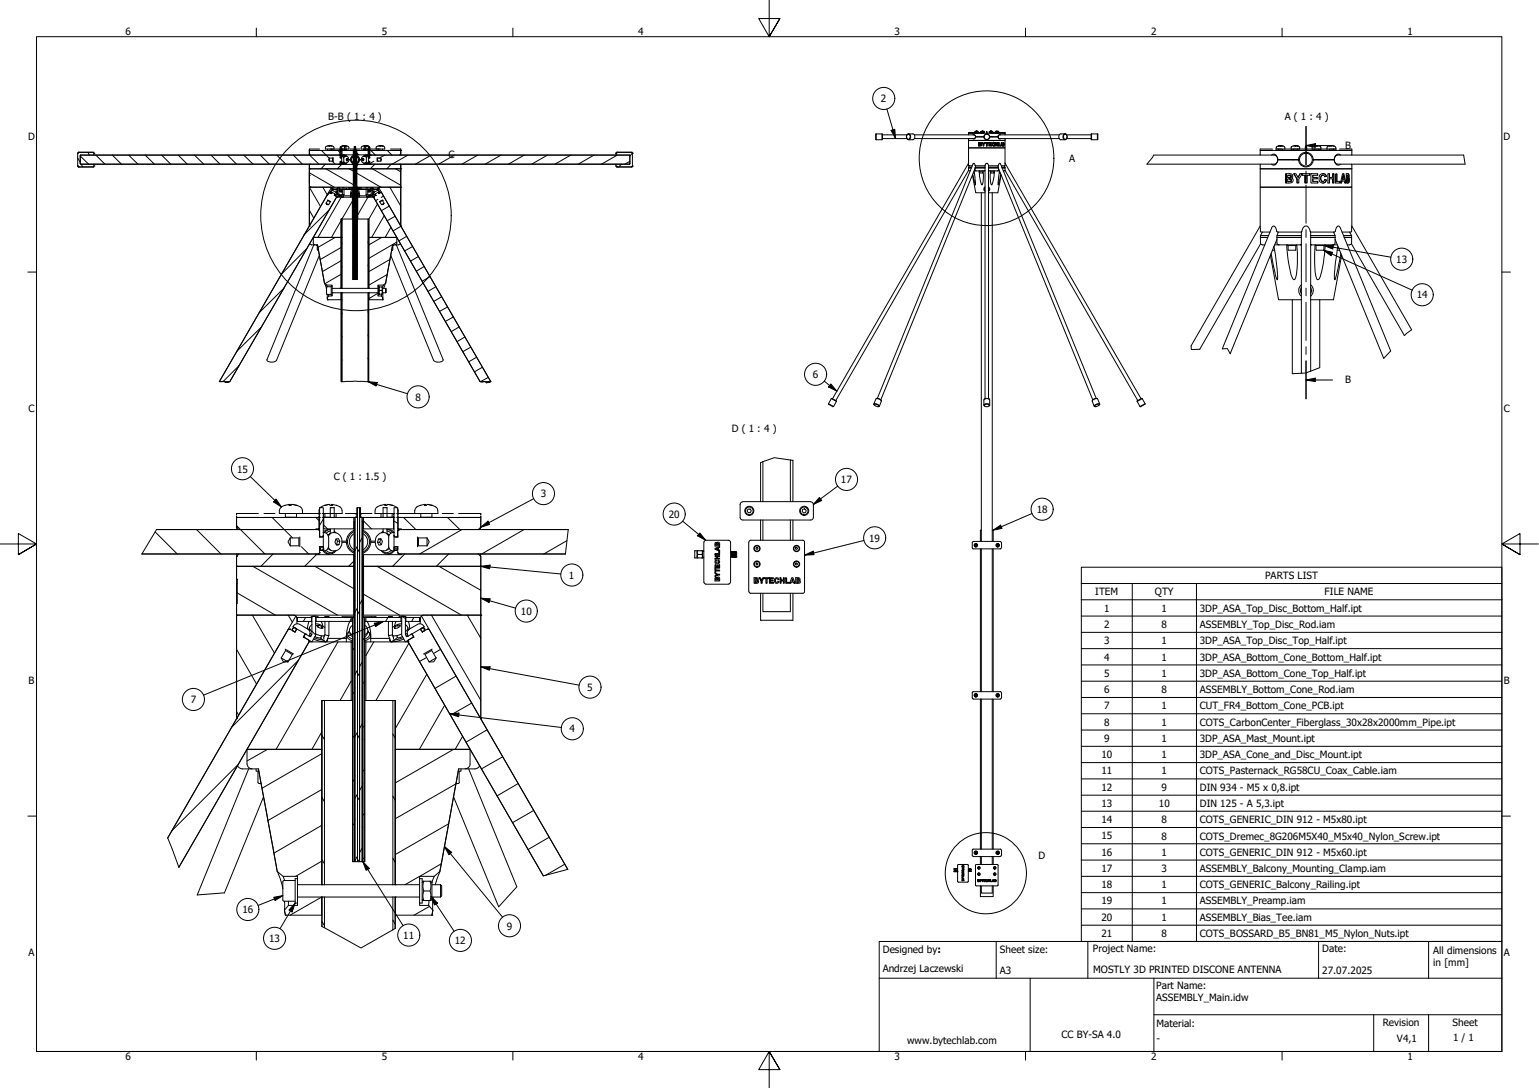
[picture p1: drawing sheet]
<svg xmlns="http://www.w3.org/2000/svg" width="420mm" height="297mm" viewBox="0 0 420 297" stroke-linecap="round" stroke-linejoin="round" font-family="sans-serif">
<defs><g id="words">
<g font-size="2.7">
<text x="34.2" y="9.6">6</text>
<text x="104.3" y="9.6">5</text>
<text x="174.2" y="9.6">4</text>
<text x="244.2" y="9.6">3</text>
<text x="314.3" y="9.6">2</text>
<text x="384.2" y="9.6">1</text>
<text x="240.5" y="27.9">2</text>
<text x="89.6" y="32.7">B-B ( 1 : 4 )</text>
<text x="350.8" y="32.7">A ( 1 : 4 )</text>
<text x="7.7" y="38.1">D</text>
<text x="367.3" y="40.8">B</text>
<text x="410.5" y="38.1">D</text>
<text x="122.4" y="43">C</text>
<text x="291.9" y="44.2">A</text>
<text x="381.2" y="71.7">13</text>
<text x="386.8" y="81.5">14</text>
<text x="221.9" y="103.2">6</text>
<text x="367.3" y="104.7">B</text>
<text x="7.7" y="112.4">C</text>
<text x="113.4" y="109.4">8</text>
<text x="410.6" y="112.4">C</text>
<text x="199.8" y="117.9">D ( 1 : 4 )</text>
<text x="64.7" y="129">15</text>
<text x="91.1" y="131.1">C ( 1 : 1.5 )</text>
<text x="229.6" y="131.9">17</text>
<text x="147.6" y="135.7">3</text>
<text x="182.6" y="141.4">20</text>
<text x="283" y="140">18</text>
<text x="237.3" y="147.9">19</text>
<text x="155.3" y="158">1</text>
<text x="345.4" y="158.1">PARTS LIST</text>
<text x="142.2" y="167.9">10</text>
<text x="299" y="162.5">ITEM</text>
<text x="301.4" y="167">1</text>
<text x="315.3" y="162.5">QTY</text>
<text x="317.1" y="167">1</text>
<text x="327.5" y="167.1">3DP_ASA_Top_Disc_Bottom_Half.ipt</text>
<text x="361.6" y="162.5">FILE NAME</text>
<text x="301.4" y="171.4">2</text>
<text x="317.1" y="171.4">8</text>
<text x="327.5" y="171.5">ASSEMBLY_Top_Disc_Rod.iam</text>
<text x="301.4" y="175.9">3</text>
<text x="317.1" y="175.9">1</text>
<text x="327.5" y="175.9">3DP_ASA_Top_Disc_Top_Half.ipt</text>
<text x="301.4" y="180.3">4</text>
<text x="301.4" y="184.8">5</text>
<text x="317.1" y="180.3">1</text>
<text x="317.1" y="184.8">1</text>
<text x="327.5" y="180.4">3DP_ASA_Bottom_Cone_Bottom_Half.ipt</text>
<text x="327.5" y="184.8">3DP_ASA_Bottom_Cone_Top_Half.ipt</text>
<text x="7.8" y="186.7">B</text>
<text x="52.1" y="191.9">7</text>
<text x="160.3" y="188.6">5</text>
<text x="301.4" y="189.2">6</text>
<text x="317.1" y="189.2">8</text>
<text x="327.5" y="189.2">ASSEMBLY_Bottom_Cone_Rod.iam</text>
<text x="410.6" y="186.7">B</text>
<text x="301.4" y="193.7">7</text>
<text x="317.1" y="193.7">1</text>
<text x="327.5" y="193.7">CUT_FR4_Bottom_Cone_PCB.ipt</text>
<text x="155.5" y="199.9">4</text>
<text x="301.4" y="198.1">8</text>
<text x="301.4" y="202.6">9</text>
<text x="317.1" y="198.1">1</text>
<text x="317.1" y="202.6">1</text>
<text x="327.5" y="198.1">COTS_CarbonCenter_Fiberglass_30x28x2000mm_Pipe.ipt</text>
<text x="327.5" y="202.6">3DP_ASA_Mast_Mount.ipt</text>
<text x="300.7" y="207">10</text>
<text x="317.1" y="206.9">1</text>
<text x="327.5" y="207">3DP_ASA_Cone_and_Disc_Mount.ipt</text>
<text x="300.7" y="211.4">11</text>
<text x="300.7" y="215.9">12</text>
<text x="317.1" y="211.4">1</text>
<text x="317.1" y="215.9">9</text>
<text x="327.5" y="211.4">COTS_Pasternack_RG58CU_Coax_Cable.iam</text>
<text x="327.5" y="215.9">DIN 934 - M5 x 0,8.ipt</text>
<text x="300.7" y="220.3">13</text>
<text x="316.4" y="220.3">10</text>
<text x="327.5" y="220.3">DIN 125 - A 5,3.ipt</text>
<text x="300.7" y="224.7">14</text>
<text x="317.1" y="224.8">8</text>
<text x="327.5" y="224.8">COTS_GENERIC_DIN 912 - M5x80.ipt</text>
<text x="300.7" y="229.2">15</text>
<text x="300.7" y="233.6">16</text>
<text x="317.1" y="229.2">8</text>
<text x="317.1" y="233.6">1</text>
<text x="327.5" y="229.2">COTS_Dremec_8G206M5X40_M5x40_Nylon_Screw.ipt</text>
<text x="327.5" y="233.6">COTS_GENERIC_DIN 912 - M5x60.ipt</text>
<text x="283.5" y="234.5">D</text>
<text x="300.7" y="238">17</text>
<text x="317.1" y="238">3</text>
<text x="327.5" y="238.1">ASSEMBLY_Balcony_Mounting_Clamp.iam</text>
<text x="300.7" y="242.5">18</text>
<text x="317.1" y="242.5">1</text>
<text x="327.5" y="242.6">COTS_GENERIC_Balcony_Railing.ipt</text>
<text x="66.2" y="249.3">16</text>
<text x="300.7" y="246.9">19</text>
<text x="300.7" y="251.4">20</text>
<text x="317.1" y="246.9">1</text>
<text x="317.1" y="251.4">1</text>
<text x="327.5" y="246.9">ASSEMBLY_Preamp.iam</text>
<text x="327.5" y="251.4">ASSEMBLY_Bias_Tee.iam</text>
<text x="73.5" y="257.2">13</text>
<text x="110.1" y="256.3">11</text>
<text x="124.2" y="257.8">12</text>
<text x="138.4" y="253.8">9</text>
<text x="300.7" y="255.8">21</text>
<text x="317.1" y="255.8">8</text>
<text x="327.5" y="255.9">COTS_BOSSARD_B5_BN81_M5_Nylon_Nuts.ipt</text>
<text x="7.7" y="260.9">A</text>
<text x="241" y="260.1">Designed by:</text>
<text x="273" y="260.1">Sheet size:</text>
<text x="298.4" y="260">Project Name:</text>
<text x="361" y="260">Date:</text>
<text x="391.3" y="260.5">All dimensions</text>
<text x="391.3" y="263.8">in [mm]</text>
<text x="410.6" y="260.9">A</text>
<text x="241" y="265.5">Andrzej Laczewski</text>
<text x="273" y="266">A3</text>
<text x="298.4" y="265.7">MOSTLY 3D PRINTED DISCONE ANTENNA</text>
<text x="361" y="266">27.07.2025</text>
<text x="315.7" y="270.1">Part Name:</text>
<text x="315.7" y="273.4">ASSEMBLY_Main.idw</text>
<text x="315.7" y="280.3">Material:</text>
<text x="377.5" y="280">Revision</text>
<text x="396.6" y="280.1">Sheet</text>
<text x="247.6" y="285.1">www.bytechlab.com</text>
<text x="289.8" y="283.5">CC BY-SA 4.0</text>
<text x="315.7" y="284.6">-</text>
<text x="381.4" y="284.6">V4,1</text>
<text x="396.7" y="284.3">1 / 1</text>
<text x="34.2" y="289.4">6</text>
<text x="104.3" y="289.4">5</text>
<text x="174.2" y="289.4">4</text>
<text x="244.2" y="289.4">3</text>
<text x="314.3" y="289.4">2</text>
<text x="384.2" y="289.4">1</text>
</g>
</g></defs>
<!-- layer: Hatch (ISO) -->
<g fill="none" stroke="#000" stroke-width=".27">
<path d="M21.2 43.1l.7 1.3M21.9 42.6l2.3 2.2M22.2 44.8l.4 .8M24 41.6l.4 .7M26.2 42.3l2.4 2.5M30.7 42.3l2.4 2.5M35.1 42.3l2.6 2.5M39.6 42.3l2.6 2.5M44.1 42.3l2.5 2.5M48.6 42.3l2.5 2.5M53.1 42.3l2.5 2.5M57.6 42.3l2.5 2.5"/>
<path d="M62.1 42.3l2.5 2.5M66.5 42.3l2.6 2.5M71.1 42.3l2.4 2.5M75.6 42.3l2.4 2.5M80.1 42.3l2.4 2.5M84.5 57.4l1.2 2.1M84.5 51.1l3 5.3M84.5 50.8l.4 .3M84.5 47.2l6.7 3.9M84.5 42.3l2.6 2.5M87.8 41.1l2.1 2.1M88.1 51.1l1.2 2.1"/>
<path d="M88.8 44.8l-1.2 1.3M89 46.1l7.5 4.3M89.9 57.3l-6.9 6.8M90 52.6l-.8 .9M90.2 52.5l.2 .2M90.7 44l.8 .8M90.9 51.4l-.2 .3M92.1 52.8l.4 .3M92.3 41.1l.5 .6M93.2 53.8l-6.4 11M93.2 59.9l.2 .3M93.2 44.1l-.2 .3"/>
<path d="M93.3 44.9l-1.2 1.2M93.3 40.9l-.4 .6M93.3 42.1l.2 .2M94.6 51.4l-.2 .3M95.3 46.1l1.2 .6M96.2 54.9l-2.9 4.9M96.5 58.8l.1 .1M96.5 45.3l.1 .1M96.5 59.7l-.2 .1M96.5 55.2l-.2 .2M96.5 54.3h.1M96.5 49.8l.1 .1"/>
<path d="M96.8 41.1l-.2 .5M96.8 47.5l-.2 .4M96.8 53.8l-.2 .5M96.8 59.8l.2 .4M96.8 53.5l.2 .3M96.8 47.1l.2 .4M96.8 40.8l.2 .3M97.3 50.6v.1M97.3 41.6v.1M97.3 59.6v.1M97.3 55.1v.1M97.3 46.1v.1"/>
<path d="M97.3 46.7l-.3 .4M97.3 53l-.3 .5M97.3 59.4l-.3 .4M97.4 41.8l.5 .5M97.4 51l.2 .1M97.4 47.3l6.5 3.8M97.5 58.6l-.2 .2M97.5 54.1l-.2 .2M97.8 44.9l-.4 .4M98 51.2v.2M98.2 51.4l-.2 .3M100.5 53.8l-2.8 4.9"/>
<path d="M100.5 59.8l.1 .3M100.6 41.8l.3 .2M100.6 44.2l.3 .2M101.2 41.1l1.3 1.2M101.4 53.3l.6 .3M101.7 46.1l7.7 4.5M101.9 51.4l-.1 .2M102 44.1l-1.1 .6M102.4 44.8l-1.3 1.3M103.1 55.7l-2.4 4.1M103.2 54.4l-.6 .4M103.4 52.5l.2 .1"/>
<path d="M104.7 53.5l-.6 .4M104.9 58.9l-3.4 5.9M105 42.3l-1.4 .9M105.7 41.1l1.3 1.2M106.3 56.2l-2.2 1.3M106.4 51.1l3 5.1M106.8 44.8l-1.2 1.3M107.9 59l-2.2 1.2M108 46.1l1.4 .8M111.4 42.3l-4.3 2.5M117.7 42.3l-4.3 2.5M124.1 42.3l-4.3 2.5"/>
<path d="M130.4 42.3l-4.3 2.5M136.8 42.3l-4.3 2.5M143.1 42.3l-4.3 2.5M149.5 42.3l-4.3 2.5M155.8 42.3l-4.3 2.5M162.2 42.3l-4.3 2.5M168.5 41.6l-.4 .2M168.5 42.3l-4.3 2.5M169.7 44.8l-.8 .8M172 44.1l-1.4 .7M172.7 41.8l-.7 .8M77.6 78.6l-6.9 6.8"/>
<path d="M83.7 67.9l-6.8 6.9M90.7 79.9h.1M91.5 64.8l-4.7 2.7M93.2 60.2l-2.7 4.6M93.2 72.6l.2 .3M93.2 66.2l.2 .4M93.2 78.5l-.4 .2M93.2 74.9l-4.5 2.6M93.2 71.2l-5.2 3M93.2 67.5l-5.8 3.4M96.5 67.7l.1 .1M96.5 63.3l.1 .1"/>
<path d="M96.5 73.1l-.2 .2M96.5 68.6l-.2 .2M96.5 64.1l-.2 .2M96.5 72.2l.1 .1M96.8 60.2l-.2 .4M96.8 66.5l-.2 .5M96.8 72.9l-.2 .4M96.8 72.5l.2 .4M96.8 66.2l.2 .3M97.3 64.1h.1M97.3 73.1h.1M97.3 68.6h.1"/>
<path d="M97.3 65.7l-.3 .5M97.3 72.1l-.3 .4M97.5 67.5l-.2 .2M97.5 63.1l-.2 .2M97.5 72.1l-.2 .1M100.5 72.4l.1 .4M100.5 66l.1 .5M104.2 64.8l-3.5 2.1M105.7 75l-5 2.8M106.4 70.9l-5.7 3.3M106.7 62l-1.5 2.8M108.3 66.1l-7.6 4.4"/>
<path d="M109.5 61.8l-2.2 1.2M111.1 64.5l-2.2 1.3M112.6 67.3l-2.1 1.2M114.2 70l-2.1 1.3M115.8 72.8l-2.1 1.2M117.4 75.6l-2.1 1.2M119 78.3l-2.2 1.3M65.3 99.8l-4.3 4.3M71.4 89.2l-6.8 6.8M93.2 98l.2 .3M93.2 91.6l.2 .4M93.2 85.3l.2 .3"/>
<path d="M100.5 97.8l.1 .4M100.5 91.4l.1 .5M100.5 85.1l.1 .4M103.2 80.1l-2.5 1.4M120.6 81l-2.2 1.3M122.2 83.8l-2.2 1.2M123.8 86.5l-2.2 1.2M125.3 89.3l-2.1 1.2M126.9 92l-2.1 1.3M128.5 94.8l-2.1 1.2M130.1 97.5l-2.1 1.3M100.5 104.1v.1"/>
<path d="M131.7 100.3l-2.2 1.2M133.3 103l-2.1 1.2M42.4 145.2l6 6M53.7 144.6l6.6 6.6M64.6 143.5l7.7 7.7M69 154.6l23.1 13.3M74.3 141.3l5.6 5.6M74.5 151.2l-3.3 3.4M82.3 149.3l2 1.9M86 154.6l10.6 6.1M86.2 141.3l.9 .8M86.4 151.4l-3.2 3.2"/>
<path d="M87.8 149.3l-.5 .7M88.3 141.7l-1.1 1.7M88.4 143.4l1 1M96.6 153.2l-1.4 1.4M96.7 151.8l.2 .1M97.6 149.1l-.7 1.2M97.6 149.8l.6 1.1M98.9 153.8l.2 .2M98.9 146.9l-.7 1.2M99.3 142.2l2.1 2.2M102.9 154.6l23.1 13.3M107.6 142.3l1 .6"/>
<path d="M107.6 149.5l.9 .5M109.2 144.6l-.6 .4M110.2 141.3l3.3 3.3M110.5 151.2l-3.3 3.4M119.8 154.6l11.5 6.5M122.2 141.3l3.3 3.3M122.5 151.2l-3.4 3.4M126.1 144.6l-11.5 6.6M131.3 154.4l-.2 .2M143.1 144.6l-11.6 6.6M154.7 147.6l-6.2 3.6M64.6 177.3l5.4 9.4"/>
<path d="M64.7 161.8l10.5 6.1M68.9 167.9l6 10.4M78.7 167.9l1.1 1.9M80.5 171.4l.4 .4M83.4 168.6l-.6 1.1M85.2 172.3l1 1M86.4 168.6h-.1M92.3 175.2l-16.9 29.4M95.9 169l-.4 .7M96.7 177l-.4 .5M96.7 175.7l.2 .2M96.7 163.7l.2 .2"/>
<path d="M97.6 166l-.7 1.2M97.6 166.8l.6 1M98.9 177.8l.2 .2M98.9 165.8l.2 .2M98.9 163.8l-.7 1.2M99.3 162.2l9.8 5.7M99.6 174.2l-.5 .5M101.4 168.4l.2 .2M102 175.2l-2.1 3.8M105.9 168.6l-.6 1.1M109.8 168.3l.9 .5M111.6 175.6l-9 15.6"/>
<path d="M113 168.6l-.6 1.1M115.2 171.4l.8 .5M116.5 179.5l-1.9 1.1M117.8 167.9l13.5 23.3M120.3 177.3l-1.9 1.1M127.6 167.9l3.7 6.3M64.6 194.2l.6 1M81.5 180.3l-18.2 18.2M87.8 199.9l-2.6 4.7M95.9 185.9l-3.1 5.3M96.7 187.6l.2 .2M96.7 189l-.4 .4"/>
<path d="M96.7 199.6l.2 .2M97.6 199.9l-.7 1.2M97.6 182.9l-.7 1.2M97.6 183.8l.6 .9M98.9 189.8l.2 .2M98.9 180.8l-.7 1.2M98.9 197.7l-.7 1.2M99.6 186.1l-.5 .5M99.6 198.1l-.5 .5M116.5 184.1l-8.6 14.8M121.4 192.5l-6.9 12.1M124.5 184.6l-5.8 3.3"/>
<path d="M128.8 191.9l-5.8 3.3M133 199.2l-5.7 3.4M65.2 208.6l-18.3 18.2M73 204.6l-5.6 3.2M87.8 215.6l-14.6 8.4M87.8 205.8l-16.2 9.4M87.9 217.7l.7 1.2M87.9 200.8l.7 1.1M96.7 212.9l-.4 .4M96.7 200.9l-.4 .5M96.7 211.6l.2 .2M97.6 216.8l-.7 1.2"/>
<path d="M97.6 217.6l.6 1M97.6 200.6l.6 1.1M98.9 213.7l.2 .2M98.9 201.8l.2 .2M98.9 214.6l-.7 1.2M99.6 210.1l-.5 .5M107.3 217.3l.6 1.2M107.3 200.4l.6 1.1M123.8 204.6l-15.9 9.1M124.5 214l-16.6 9.5M126.3 201l-2 3.6M137.2 206.6l-5.8 3.3"/>
<path d="M141.5 213.9l-5.8 3.4M87.8 235.1l-7.1 4.2M87.8 225.3l-13 7.6M87.9 234.7l.7 1.1M96.7 224.8l-.4 .5M96.7 223.6l.2 .2M97.6 233.7l-.7 1.2M97.6 234.6l.4 .7M98.9 225.7l.2 .2M98.9 231.6l-.7 1.2M99.6 234l-.5 .5M99.6 222l-.5 .6"/>
<path d="M107.3 234.3l.6 1.1M114.6 239.3l-4 2.2M120.5 235.8l-5.9 3.5M122.5 224.9l-14.6 8.4M145.7 221.3l-5.7 3.3M149.9 228.6l-5.8 3.4M154.2 236l-5.3 3M87.8 244.9l-8.6 5M87.9 251.6l.7 1.1M107.3 251.2l.6 1.1M117.3 247.4l-4.3 2.5"/>
</g>
<!-- layer: Visible (ISO) -->
<g fill="none" stroke="#000" stroke-width=".27">
<path d="M89.4 39.9h.1M89.8 39.8h.1M89.8 39.8l-.8 .2-.2 .3M89.8 39.9h.2M89.9 39.9h.1M89.9 39.8l-.1 .1M90 39.9h.6M90.1 39.7l.5 .2M90.6 39.9h.1M90.6 39.8l.6 .5M93.4 39.9h.1M93.5 39.8l-.5 .3"/>
<path d="M93.5 39.9h.1M93.5 39.9h.7M93.9 39.7l-.4 .2M94.1 39.9h.1M94.2 39.9h.1M94.2 39.8l.5 .1M94.7 39.9h.1M94.7 39.8l.3 .2M95 40l.2 .3M99.2 39.9h.1M99.6 39.9h.1M99.6 39.9h-.6l-.4 .4"/>
<path d="M99.7 39.9h.1M99.9 39.7l.5 .2h-.8M100.4 39.9h.1M100.4 39.8l.5 .3M102.9 40l-.2 .3M103.2 39.8l-.3 .2M103.3 39.9h.4M103.3 39.9h.1M103.7 39.9h.1M103.7 39.7l.1 .2M103.8 39.7v.2M104 39.7l.5 .2h-.8"/>
<path d="M104.4 39.9h.1M104.5 39.9h.1M104.5 39.8l.5 .5M239.2 38.1h1.6M239.2 36.6h1.6M239.2 36.6v1.5M240.8 36.6v1.5M240.9 36.8h6.7M240.9 37.8h6.7M247.5 36.9a.59 .59 0 0 1 .9 0 .59 .59 0 0 1-.1 .9 .52 .52 0 0 1-.7 .1 .52 .52 0 0 1-.1-.8zM247.6 36.8a.68 .68 0 0 1 1 .1 .68 .68 0 0 1-.1 .9 .61 .61 0 0 1-.8 .2 .61 .61 0 0 1-.2-.8zM248 36.6h1.2a.83 .83 0 0 1 .6 .8 .83 .83 0 0 1-.6 .7h-1.2"/>
<path d="M249.6 36.8h16.3l.4 .5M264.4 37.8v.5h10v-.5M264.4 36.8v-.4h10v.4M264.4 38.3h10v2.1h-10zM265.6 36.8l.6 .1 .1 .4M266.2 35.9l-.1 .3M266.3 37.3h2.3l-2.3 .1M266.3 37.4l-.2 .5-.5-.1M266.3 37.4l-.2 .4h-16.5M266.4 35.8l-.2 .1M266.4 35.9h.1M266.4 35.9l.2-.1z"/>
<path d="M266.4 35.9h.2M266.4 36.3h.4M266.4 36.2v.2M266.6 35.8h.1M266.6 35.8v.1M266.6 35.9h.1M266.6 35.9h.3M266.7 35.8h.1M266.8 36.2v.1M266.8 36.3l.1 .1M266.8 35.8l.3 .4M266.9 35.9h.1"/>
<path d="M267.2 38.9v1v-1M267.2 38.9h.6l.2 .2-.2 .8h-.6M267.5 39v.3M267.5 39.3h.2M267.5 39.3l.3-.1-.1 .1M267.5 39l.3 .2zM267.5 39.4l.3 .1-.4-.1v.3h.2M267.6 39.7h.1M267.6 39.7l.2-.1-.1 .1M267.7 39.3h.1M267.7 39h.1M267.7 39.7h.1"/>
<path d="M267.8 35.9v.5M268 36.2v.2M268 37.3v.1M268 35.9h.1M268 35.8l-.2 .2M268 36.3h.5M268.1 38.9l.4 .4 .2-.4h.3l-.4 .6v.4h-.2zM268.1 38.9l.3 1M268.2 35.9h.1M268.2 35.8h.1M268.2 35.8l-.2 .1M268.2 35.8v.1"/>
<path d="M268.3 35.8l.2 .1zM268.3 35.8h.1M268.5 35.9h.1M268.5 36.2v.2M268.5 37.3v.1M268.5 35.8l.2 .4h-4.3v.2h3.3M268.7 38.9l-.2 .4M269 38.9v.1M269.3 36.4v-.5h.2v.5M269.3 39l-.3-.1h.8l-.3 .1v.9h-.2v-.9v.9M269.5 39v.9M269.8 38.9v.1"/>
<path d="M269.9 38.9h.7l-.5 .1v.3h.5l-.5 .1v.3l.6 .2h-.8zM270.1 39v.3M270.1 39.4v.3M270.3 35.9h.1M270.3 35.9l.2-.1zM270.3 36.3h.5M270.3 36.2v.2M270.3 37.3v.1M270.3 35.8l-.2 .4h4.3v.2h-3.3M270.5 35.8h.1M270.5 35.8l.1 .1M270.6 35.8h.1"/>
<path d="M270.6 35.9h.1M270.6 35.8v.1M270.6 35.8l.3 .1M270.6 38.9v.1M270.6 39.3v.1M270.7 39.7v.2M270.8 36.2v.2M270.8 37.3v.1M270.9 35.9l.1 .5M271 35.9v.1M271.3 39l-.3 .2v.4l.3 .1M271.3 38.8l.3 .4"/>
<path d="M271.3 39l-.3 .2 .1 .5h.2M271.3 39h.1M271.3 39l.2 .2M271.5 39.5h.1M271.6 39.5l-.3 .4M271.6 39.5l-.3 .2M271.6 39.2h-.1M271.7 39.2a.44 .44 0 0 0-.7-.2 .44 .44 0 0 0 0 .7 .44 .44 0 0 0 .7-.2M271.8 38.9h.2v.4h.3v-.4h.2v1h-.2v-.5h-.3v.5h-.2zM271.9 35.9h.1M272 35.8l-.3 .4M272 36.3h.4"/>
<path d="M272 36.2v.2M272 38.9v.4M272 39.4v.5M272.1 35.8h.1M272.1 35.8l.1 .1M272.1 35.8l-.2 .1M272.2 35.8h.1M272.2 35.8l.2 .1M272.2 35.8v.1M272.4 35.9h.1M272.4 36.2v.2M272.4 38.9v1"/>
<path d="M272.4 35.8l.3 .4M272.5 37.3h-2.3l2.3 .1M272.5 37.4l.2 .4h16.5M272.5 37.4l.2 .5 .5-.1M272.7 38.9v.8l.4 .2h-.5v-1h.2v.8M273.1 39.7v.2M273.2 36.8h-.4l-.3 .5M273.3 39.9l.1-1 .3 1M273.4 39.7l.3 .2M273.4 39.1v.4v-.4l.2 .4h-.2M273.5 38.9l.2 1M273.9 39v.3v-.3l.2 .1-.2 .2"/>
<path d="M273.9 39.4v.3v-.3l.2 .1-.2 .2M273.9 38.9l.2 .6-.2 .4M273.9 38.9v1M273.9 38.9l.2 .1v.4M274.1 39.4v.4l-.2 .1M274.1 39.4h.1M289.2 36.8h-16.3l-.4 .5M290.4 36.6a.74 .74 0 0 1 .9 .4 .74 .74 0 0 1-.2 .9 .59 .59 0 0 1-.8 .1 .59 .59 0 0 1-.1-.8zM290.4 36.8a.6 .6 0 0 1 .9 .5 .6 .6 0 0 1-.8 .6l-.2-.4zM290.8 36.6h-1.2a.83 .83 0 0 0-.6 .8 .83 .83 0 0 0 .6 .7h1.2M291.2 36.8h6.7M291.2 37.8h6.7"/>
<path d="M298 38.1h1.6M298 36.6h1.6M298 36.6v1.5M299.6 36.6v1.5M349 39.8l-.6 .5M349 39.9h1.2M349 39.9h.1M349.5 39.7l-.5 .2h.8M349.8 39.8l-.1 .1M349.8 39.8h.1M349.8 39.8l.4 .1M350.2 39.8l.6 .5"/>
<path d="M350.2 39.9h.1M353.1 39.8l-.6 .5M353.1 39.9h.6M353.1 39.9h.1M353.6 39.9h.1M353.8 39.7l.5 .2h-.6M354.3 39.9h.1M354.3 39.8l.5 .5M358.4 40l-.2 .3M358.8 39.9h.1M358.9 39.8l-.4 .2M359.3 39.7h.1"/>
<path d="M359.3 39.7l-.5 .2h.8M359.5 39.7h.1M359.5 39.7l-.1 .1M359.5 39.7v.2M359.6 39.9h.1M359.9 39.8l-.4-.1 .1 .2M360 39.8l.6 .5M362.8 39.8l-.5 .5M362.9 39.9h.1M362.9 39.9h1.1M364 39.9h.1M364 39.8l.4 .2"/>
<path d="M364.1 39.9h.1M364.5 40l.2 .3M21.2 45.3h.1M21.2 41.8h.1M21.2 45.3l.2 .3M21.4 41.6h4l.3 .2v.5h-3.8v2.5h3.8v.5l-.3 .3h-4l-.2-.3v-3.5zM21.4 41.6h.1M21.4 45.6h.1M21.4 41.6l-.2 .2M21.4 45.6h4M21.4 41.6h4M21.9 44.7l.1 .1"/>
<path d="M22 42.3v2.5h70.8l.1-.7h.3M22 42.3h70.8l.1 .8h.3M22 42.3l-.1 .2M25.4 45.6h.1M25.4 41.6h.1M25.4 41.6l.3 .2M25.7 41.8h.1M25.7 45.3h.1M25.7 42.3h59M25.7 44.8h59M25.7 45.3l-.3 .3M84.5 44.8v.3"/>
<path d="M84.5 46.1h.1M84.5 42.1v-1h8.3v1.2h-.2h-7.9M84.5 41.1v1M84.5 42.1v.2M84.5 42.1h.1M84.5 51.1l6 .1-6 10.5zM84.5 51.1h.1M84.5 46.1h12v5h-12zM84.5 47.4v2.6M84.5 47.9h.1M84.5 50v1.1M84.5 40.7h2.7"/>
<path d="M84.5 41.1h2.7M84.5 40.7h.1M84.5 41.1h.1M84.5 45.1v2.3M84.5 51.1v10.6M84.5 42.1l.2 .2M84.7 44.8l11.8 .1v1.2h-12v-1M84.7 44.8l-.2 .3M88.8 40.4v.3h4.2M89 55.5l.2 .4h.5M89 55.5l.7 .4M89.4 41.1h.1"/>
<path d="M89.4 41.1h1.2M89.4 40.7v.4M89.4 54.6l.9 .4M89.5 54.7h.1M89.5 54.7l.7 .4-.5 .8M89.5 54.7l-.5 .8M89.9 52.5h.1M89.9 52.5l-.2 .1M89.9 43.2l-.2 .3 .2 .5M89.9 44h.9M89.9 43.2h.9M89.9 43.2v.8"/>
<path d="M90.2 52.5l.1 .3 .2-.1M90.2 52.5v.2M90.4 52.4l-.2 .1M90.4 52.8h.1M90.5 51.2l.1 .8M90.5 52.7l-.1 .2-.7-.3-29.8 51.6 24.6-42.5M90.5 52.4l.1 .2zM90.6 41.1h.1M90.6 40.7v.4M90.6 52.6l-.1 .1M90.7 51.4h1.4v.3h-1.4zM90.7 51.7h.1"/>
<path d="M90.7 51.4h.1M90.7 51.4v.3M90.8 43.2h.1M90.8 44h.1M90.8 43.2v.8M90.9 43.1v1M91.2 40.4v.3M91.3 53.3l.1 .1M91.3 53.3h.1M91.3 53.3v.1M91.4 53.2v.2M91.4 53.2l-.2 .1 .7 .5-29.2 50.4 22.8-39.4"/>
<path d="M91.4 53.1v.1M91.4 53.1h.2h-.2M91.4 53.1h.1M91.6 53.1h-.1M91.8 51.7l-.1 .8-1.1-.5-.4 .2 1.7 1M91.8 53.6l.1 .2M91.9 52.5h-.2l.2 .7M91.9 52.6h.1M91.9 53.8h4.3v6h-3v5h-7.7zM91.9 53.2l.1 .1 .1-.2v-1.9h.4v2l-.4 .6-.7-.4M91.9 53.8h.1M91.9 53.1v.1"/>
<path d="M91.9 53.1l.2 .2M91.9 52.9l.2 .2M92 51.4l.3-.2 .5 .2M92.1 51.4h.1M92.1 51.7h.1M92.1 52.1l-.2 .2 .2 .5M92.3 53.5l1.2 .3M92.4 53.4l.9 .2M92.5 53.3l.5 .2M92.5 53l.9 .3M92.5 52l1 .4M92.5 51.4h.1"/>
<path d="M92.5 51.7h.1M92.6 51.4h3.6v.3h-3.6zM92.6 42.3h.2M92.6 44.8h.2M92.6 52.1l.7 .3-.6-.1zM92.8 44.8h.1M92.8 42.3h.1M92.8 42.3l.1 .2M92.8 40.9l-2.8 .2M92.8 41.1h.2M92.8 52.1v.2M92.8 40.7v.1"/>
<path d="M92.9 44.3l.2 .1M92.9 40.7h.1M92.9 44.7h.1M92.9 44.7l-.1 .1M92.9 40.1v.2M93 53.5l.5 .3M93.1 44.1l-.2 .2M93.1 51.7l.2 .5M93.2 44.1h.1M93.2 53.2l-.2 .3M93.2 59.8h.2v18.9h-.2zM93.2 52.2l-.1 .2"/>
<path d="M93.2 59.8v18.9M93.2 40.7h.8M93.2 41.1h.1M93.3 44.3l-.2 .1M93.3 42.9v.1M93.3 42.7v-2.6h-.4v2.8l.2 .2M93.3 44.3h.1M93.3 44.4v.1M93.3 42.3h.1M93.3 41.1h3.2v1.2h-3.2zM93.3 40.9l1.2 .2M93.4 53.6l.1 .2"/>
<path d="M93.4 44.5l.4 .3h.4l.4-.3M93.5 41.1h.1M93.5 53.1l-.2 .4M93.5 40.7v.4M93.5 51.4h.4M93.5 51.7v1.4M93.5 53.1h.1M93.6 53.1l.3 .1M93.6 44.5l.4 .2 .6-.2M93.7 53.8h-.2M93.7 53.5v.3M93.7 53.6v.2"/>
<path d="M93.8 44.2l.3 .2M93.8 53.5h1.9M93.9 44.1l-.5 .5 .6 .2M93.9 44.2l.5 .4M93.9 53.1l-.2 .7M93.9 51.7v1.5M94 42.8h.1M94 42.3l-.5 .1-.1 .3 .4 .2 .1 1.2M94 42.8l-.2 .1M94 40.1h.1M94 42.3l-.7 .4 .1 1.9M94 42.5l-.4 .2"/>
<path d="M94 40.1v1h-.5M94 40.1h.4M94 42.3v.5M94.4 40.1h.1M94.4 42.7l-.5 .3M94.4 44.6h.1M94.4 42.7h.1M94.4 42.7a.96 .96 0 0 1 .9 .9 .96 .96 0 0 1-.9 1M94.4 40.1v1h.2M94.4 42.3v.4M94.4 42.5l.2 .2M94.4 42.6l.2 .1"/>
<path d="M94.5 40.7l-1.2 .1M94.6 41.1h.1M94.6 43.3l.3-.1v.7h-.2l-.2-.3zM94.6 43.3l.2 .2-.1 .4M94.6 40.7v.4M94.6 43.9h.3M94.8 43.5h.2M95.2 51.2h.1M95.2 40.4v.3h-.8M95.2 51.2v.2M95.2 43.5h.5M95.2 43.7h.5"/>
<path d="M95.6 40.7h1.2M95.9 52.8l.4 .3M95.9 52.8l-.2 .5 .6 .4M95.9 52.8l-.1 .4 .5 .3M96 51.7l-.3 1.1v1M96.1 52.9l.2 .4M96.1 52.9h.1M96.2 53.8h.1M96.2 59.8h.1M96.2 51.7h.1M96.3 52.1l-.4 .7M96.3 51.4h.2v24.9h-.2z"/>
<path d="M96.3 51.4v24.9M96.5 41.1h.1M96.5 46.1h.1M96.5 44.9h.1M96.5 42.3h.1M96.5 51.1h.1M96.5 42.4a1.24 1.24 0 0 0-.8 1.2 1.24 1.24 0 0 0 .8 1.1M96.5 42.6a1.11 1.11 0 0 0-.7 1 1.11 1.11 0 0 0 .7 1M96.5 42.8a.92 .92 0 0 0 0 1.6M96.5 41.5l.1 34.8-.1-24.9h-1.3l1.3-.2zM96.5 41.5h.1M96.5 41.5v9.7"/>
<path d="M96.6 41.1h.2v35.2h-.2zM96.6 41.1h.1M96.6 41.1v.4M96.7 40.1v1l.1-1h.2v36.2h-.2zM96.7 40.9l-1.1 .2M96.8 40.1h.1M97 41.1h.3v35.2h-.3zM97 40.1l.1 1zM97 40.7h.2M97.2 40.9l1.1 .2M97.3 41.5v9.7h1.3l-1.3 .2v24.9zM97.3 51.4h.2v24.9h-.2z"/>
<path d="M97.3 41.5l.1 9.7M97.3 46.1h.1M97.3 44.9h.1M97.3 42.3h.1M97.3 51.1h.1M97.4 42.8a.92 .92 0 0 1 0 1.6M97.4 42.6a1.11 1.11 0 0 1 .6 1 1.11 1.11 0 0 1-.6 1M97.4 42.4a1.24 1.24 0 0 1 .8 1.2 1.24 1.24 0 0 1-.8 1.1M97.4 41.1h3.1v1.2h-3.1zM97.4 46.1h12v5h-12zM97.4 41.1l-.1 .4M97.5 52.1l.3 .2 .1 .5"/>
<path d="M97.5 51.4v24.9M97.5 53.8h.2M97.5 59.8h.2M97.5 51.7h.2M97.7 53.8h4.3l6.3 11h-7.6v-5h-3zM97.7 51.4h3.6v.3h-3.6zM97.8 52.9l-.3 .4M97.8 52.9h.1M97.9 52.8l-.4 .3M97.9 51.7l.3 2.1M97.9 52.8l.3 .5-.7 .4M97.9 52.8l.1 .4-.5 .3"/>
<path d="M98.2 43.5h.4M98.2 43.7h.4M98.2 53.5h1.9M98.3 40.7l-1.1 .1M98.6 51.2v.2M98.6 40.4v.3h2M98.9 43.6h.2M98.9 43.3l.3-.1 .2 .3-.1 .4h-.3zM98.9 43.3h.4M99.1 43.6l.2 .3M99.2 43.3l-.1 .3M99.3 44.5l.3 .3h.5l.3-.3"/>
<path d="M99.3 40.7v.4M99.3 44.5l.4 .2 .6-.2M99.4 40.1h.4v1h.6M99.4 40.1h.1M99.4 42.7l.6 .3M99.4 42.7a.9 .9 0 0 0-.8 1.1 .9 .9 0 0 0 1.3 .6l.1-.2M99.4 40.1v1h-.2M99.4 42.3v.4M99.4 42.5l-.1 .2M99.4 42.6l-.1 .1M99.8 40.1h.1M99.8 42.7h.1"/>
<path d="M99.8 42.7l.3 .2M99.8 42.5l.5 .2M99.8 42.3v.4M99.9 53.1h.4M99.9 51.4h.5M99.9 51.7v1.4M99.9 53.1l.3 .7M100.1 44.2l-.3 .2M100.1 53.5l.1 .3M100.1 53.6l.1 .2M100.4 41.1h.1M100.4 51.7l.1 1.8"/>
<path d="M100.4 42.7l-.6-.4 .5 .1 .2 .3M100.4 40.7v.4M100.4 53.1h-.1M100.5 53.6l-.3 .2M100.5 59.8h.1v18.9h-.1zM100.5 44.6l-.7 .2M100.5 40.9l-1.1 .2M100.5 41.1h.1M100.5 42.3h.1M100.5 40.7v.1M100.5 44.3l.2 .1M100.6 42.7v1.9l-.4-.1-.2-.4"/>
<path d="M100.6 42.7l-.5 .2-.1 1.2M100.6 52.3l.6-.2-.3 .3zM100.6 42.7v-2.6h.3l-.1 3M100.6 43.1v-.2l.1 .2M100.6 44.3l.2 .1M100.6 44.3h.1M100.6 52.3v.1M100.6 44.4v.1M100.6 43h.3M100.6 44.1h.3M100.6 59.8v18.9M100.7 44.1h.1"/>
<path d="M100.8 44.1v.3M100.8 51.7l-.2 .5M100.8 53.2l.2 .3 .4-.2M100.8 41.1h.2M100.9 43l.1-.7h70.8v2.5M100.9 44.1l.1 .7h70.8M100.9 44.7h.1M100.9 52.1l.1 .3M100.9 53.4l-.5 .4M100.9 43v.1M100.9 44.1h.1M100.9 42.3h.1"/>
<path d="M100.9 44.7l.1 .1M100.9 40.1l.1 .2M101 44.3l-.2 .1M101 40.9l2.8 .2M101 40.4l-.2 .3M101 51.4l.3-.2 .6 .2M101 42.3h.1M101 44.8h.1M101 42.3h.3M101 44.8h.3M101 42.3l-.1 .2M101.3 51.4h.1"/>
<path d="M101.3 51.7h.1M101.3 53l-.8 .3M101.3 52l-.9 .4M101.5 53.4l-.9 .2M101.5 53.5l-1.1 .3M101.7 52.1l.3 .3-.3 .4M101.7 51.4h.1M101.7 51.7h.1M101.8 51.4h1.4v.3h-1.4zM101.9 52.9l-.2 .2M101.9 53.1l-.1 .2M102 52.6h.1"/>
<path d="M102 53.2l-.1 .1-.2-.2v-1.9h-.4v2l.4 .6 .8-.6M102 53.8h.1M102 51.7a.95 .95 0 0 1-.1 1.2l.1 .3M102 53.6v.2M102.2 53.1h.3M102.3 53.1h.1M102.5 53.2l.1 .1M102.5 53.1v.1M102.6 53.3h.1M102.6 53.3l-.6 .5 29.1 50.4-22.8-39.4M102.7 40.4v.3h2.3v-.3M102.9 43.1v1"/>
<path d="M102.9 52.1l-.9 .4M103 52.1l.6 .1M103.1 44h.1M103.1 43.2h.1M103.1 44h.8M103.1 43.2h.8M103.1 43.2v.8M103.2 51.7h.1M103.2 51.4h.1M103.2 51.4v.3M103.3 41.1h1.2M103.3 40.7v.4"/>
<path d="M103.3 52.6l.1 .1M103.4 52.4l-.1 .2M103.4 51.2l-.1 .8M103.4 52.7v.2l.5-.4 .2 .1 29.9 51.6-24.6-42.5M103.4 51.1h6v10.6zM103.4 52.4l.3 .1M103.4 52.8h.1M103.5 52.4l.2 .1M103.6 52.2l-1.6 .9M103.6 52.2h.1M103.7 52.5l-.1 .2M103.7 52.5l-.1 .3-.2-.1"/>
<path d="M103.8 40.7l-2.8 .1M103.9 43.2l.2 .3-.2 .5M103.9 52.5h.1M103.9 43.2v.8M103.9 52.5l.2 .1M104.4 54.7h.1M104.4 54.7l-.7 .4 .4 .8M104.4 54.7l.4 .8M104.5 41.1h.1M104.5 40.7v.4M104.5 54.6l-.9 .4M104.8 55.5l-.2 .4h-.5"/>
<path d="M104.8 55.5l-.7 .4M106.6 41.1l2.8-.2v1.2M106.6 40.7h2.8M109.2 44.8l-11.8 .1v1.2h12M109.2 42.3h58.9M109.2 44.8h58.9M109.2 44.8l.2 .3M109.4 44.8v.3M109.4 45.1v1M109.4 42.1v-1h-8.4v1.2h.3h7.9M109.4 41.1h.1M109.4 42.1v.2"/>
<path d="M109.4 51.1v10.6M109.4 51.1h.1M109.4 46.1h.1M109.4 40.7h.1M109.4 40.7v.1M109.4 45.1v6M109.4 42.1l-.2 .2M168.1 45.3h.1M168.1 41.8h.1M168.1 45.3l.3 .3M168.4 41.6h4l.3 .2v3.5l-.3 .3h-4l-.3-.3v-.5h3.9v-2.5h-3.9v-.5zM168.4 41.6h.1"/>
<path d="M168.4 45.6h.1M168.4 45.6h4M168.4 41.6h4M168.4 41.6l-.3 .2M171.8 42.3l.2 .2M172 44.7l-.2 .1M172.4 45.6h.1M172.4 41.6h.1M172.4 41.6l.3 .2M172.7 41.8h.1M172.7 45.3h.1M172.7 45.3l-.3 .3"/>
<path d="M264.4 44.6l.1 .7h.9M264.4 45.6h.9M264.4 46.5l-36.2 62.9M264.7 45.3l-.3 .5h.8h-.8v.7l.5 .2M265.5 47.8l.9 4.8h2.5M265.7 47.2h.3M265.9 46.8l.4 3.7-.7-2.9M266 46.7h2.9M266.2 46l-25.7 63.1M266.3 45.6h2.6M266.4 45.3l-.2 .5h2.7h-2.7v.7l.2 .2M267.3 46.7l.3 2.4 .4 1.4 .4-.9v-2.9"/>
<path d="M267.4 46.7h1M267.5 46.7v.5M267.5 47.2h.1M267.9 52.6v95.2M268.3 46.7v.5M268.3 47.2h-.8M268.9 45.3h-2.6l-.3-.7h-.2l-.2 .2-26.1 64M268.9 45.3a.51 .51 0 0 1 .5-.7 .51 .51 0 0 1 .5 .7M268.9 46.5l-.1 .2M268.9 51.3v.7M268.9 51l-.3 .4 .1 .6 .2 .2M268.9 45.3v63.6"/>
<path d="M269.9 45.3h2.6l.3-.7h.2l.2 .2 26.1 64M269.9 46.5l.1 .2M269.9 51.3v.7M269.9 51l.3 .5-.1 .5-.2 .2M269.9 45.6h2.6M269.9 45.8h2.7M269.9 45.3v63.6M269.9 46.7h2.9M270.5 46.7v.5M270.5 47.2h.8M270.9 52.6v95.2M271.3 46.7v.5"/>
<path d="M271.4 46.7h-1l-.1 1.9 .3 1.9 .3-.2 .3-1.2 .3-2.4M272.4 45.3l.2 .5M272.6 45.8v.7l-.2 .2M272.6 46l25.7 63.1M272.8 47.2h.2M272.9 46.8l-.4 3.7 .7-2.9M273.3 47.8l-.9 4.8h-2.5M273.5 45.6h.9M274.1 45.3l.3 .5h-.8h.8v.7l-.5 .2M274.4 44.6l-.1 .7h-.9M274.4 44.6v-4.2h-10v4.2l-37.1 64.3M274.4 46.5l36.2 62.9"/>
<path d="M274.4 44.6l37.1 64.3M315 42.3h32.9a1.11 1.11 0 0 1 .9 1.2M344 44.8v1.3h25.1l-.1-1.3M344 42.3v-1.2h25.1l-.1 1.2M344 46.1h25.1v5h-25.1zM344 40.9l3.4 .2M347.2 42.3a1.09 1.09 0 0 1 1.2 .1 1.09 1.09 0 0 1 .4 1.1M347.4 40.7l-3.4 .1M348.2 40.7h4.2M348.2 41.1h2M348.4 40.4v.3M348.8 43.5h5.7l-5.7 .2"/>
<path d="M348.8 43.7l-.2 .7a.85 .85 0 0 1-.6 .6 .85 .85 0 0 1-.8-.2M348.8 43.7a1.1 1.1 0 0 1-.9 1.1h-34.8M349.1 41.1h.1M349.1 40.7v.4M350.2 41.1h.1M350.2 40.7v.4M350.7 41.1h1.7M350.8 40.4v.3M351.1 47.4v2.6v-2.6M351.1 47.4h.9a.67 .67 0 0 1 .9 .4 .67 .67 0 0 1-.3 .8 .77 .77 0 0 1 .3 1.1 .77 .77 0 0 1-1 .3h-.8M351.8 47.9h.4M351.9 48.4h.3"/>
<path d="M351.9 48.4h.3l.3-.3-.3 .3M351.9 48.8l.7 .2v.2l-.2-.3-.9-.1v.7h.5M352 49.5h.3M352 49.5h.4l.2-.3-.3 .3M352.2 47.9l.3 .2-.1-.2h-.9v.5h.4M352.2 48.4h.1M352.2 47.9h.1M352.3 49.5h.1M352.5 40.7h12.4M352.5 40.4l.1 .7M352.6 40.1v.1M352.9 40.7v.4"/>
<path d="M353.1 43.5v.2M353.1 41.1h.1M353.1 41.1h6.9M353.1 40.7v.4M353.3 47.4l.8 1.5v1.1M354.1 48.9v1.1h.5v-1.1l.9-1.5h-.6l-.5 1-.6-1h-.6l.9 1.5M354.3 41.1h.1M354.3 40.7v.4M354.3 43.5v.2M354.8 40.4v.3M355 47.4l-.6 1M355.6 47.4v.5"/>
<path d="M356.3 47.9h-.7v-.5h2v.5h-.8v2.1h-.5v-2.1v2.1M356.4 41.1v-1h.3v1M356.8 47.9v2.1M357.6 47.4v.5M357.9 47.4h1.8v.5h-1.3v.5h1.2v.4h-1.2v.7h1.4v.5h-1.9zM358.3 40.4l-.1 .3M358.4 47.9v.5M358.4 48.8v.7M358.5 43.7h5.8a1 1 0 0 0 .9 1.1h34.8M358.6 43.5v.2M358.8 43.5v.2M358.8 41.1h.1"/>
<path d="M358.8 40.7v.4M359.6 48.4v.4M359.7 47.4v.5M359.7 49.5v.5M360 41.1h.1M360 40.7v.4M360 43.5v.2M360.2 40.7v.4M360.5 40.1l.1 .1M360.6 40.7v.4M360.6 40.4v.3M360.7 41.1h1.7"/>
<path d="M361.2 47.8a.94 .94 0 0 0-.6 .9 .94 .94 0 0 0 .6 .9M361.2 47.4l.5 .1 .4 .6M361.2 47.8l.4 .4M361.7 49l-.5 .6M361.7 49l.4 .2M362.1 49.2a.87 .87 0 0 1-1 .8M362.1 48.1l-.5 .1M362.1 48.1a1.03 1.03 0 0 0-1.3-.7 1.03 1.03 0 0 0-.7 1.3 1.05 1.05 0 0 0 .8 1.2 1.05 1.05 0 0 0 1.2-.7M362.3 40.4v.3M362.9 41.1h.1M362.9 47.4v1h.9v-1h.4v2.6h-.4v-1.2h-.8M362.9 41.1h2"/>
<path d="M362.9 40.7v.4M363 48.4v-1h-.5v2.6h.5v-1.2l-.1 1.2M364 41.1h.1M364 40.7v.4M364.1 47.4v2.6M364.2 43.7a1.1 1.1 0 0 0 .5 1.1 1.1 1.1 0 0 0 1.3 0M364.7 40.4v.3M364.9 47.5v2h.9v.5h-1.2v-2.5h.4v2M365.7 40.7l3.4 .1M365.8 49.5v.5M366 42.3a1.14 1.14 0 0 0-1.3 .1 1.14 1.14 0 0 0-.5 1.1M366.4 49.4h.6l.1 .6h.3l-.6-2.6h-.3l-.5 2.6h.3l.1-.6-.2 .6"/>
<path d="M366.7 48l-.2 .9 .1-.9 .3 .9h-.4M366.8 47.4l.5 2.6M367.5 47.4l.7 .1 .1 1.3a.67 .67 0 0 1 .2 .7 .67 .67 0 0 1-.6 .5h-.4zM367.7 47.9v.5v-.5h.4l.1 .2-.2 .3h-.3M367.7 48.8v.7v-.7l.5 .2-.1 .5h-.4M367.9 47.4a.88 .88 0 0 1 .3 1.2l.1 .4a.63 .63 0 0 1-.4 1M368.2 48.6h.1M369.1 40.9l-3.4 .2M399.6 42.3h-34.4a1.02 1.02 0 0 0-.9 1.2h-5.8M84.5 61.7h.1M84.5 66.5l.5 .4h1.7M85.7 66.9l-12.8 31.3"/>
<path d="M86 66.9l-.5-.4v-1.7h7.7v13.9h-2.5M86.4 66.9v.1h.3M86.6 67v1.2M86.7 66.9l1.9 10.4M86.7 68.2l.2 .1M87.2 69.7l-11.7 28.6M88.6 77.3l.6 1.8M88.6 77.3l.6 .5M89.2 78.4v1.8M89.2 77.8v.6M89.2 77.8h1.5v.3M89.3 78.3h1.1"/>
<path d="M90.7 78.1h-.3v2.5h.3M90.7 78.1v2.5M90.7 79.9h2.5v1.9h-3.8M93.2 78.7h.1M93.2 79.9h.1M93.2 64.8h.1M93.2 79.9v24.3v-24.3h.2v24.3M93.4 78.7h7.1M93.4 79.9h7.1M96.3 76.3h.1M100.6 79.9v24.3v-24.3h-.1v24.3M100.6 78.7h.1"/>
<path d="M100.6 79.9h.1M100.6 64.8h.1M103.2 78.1h.2v2.5h-.2zM103.2 79.9h-2.5v1.9h3.8M103.4 78.5h1.1M103.6 78.3v1M103.6 79.3v1M103.6 79.3h.7M104.3 78.3v2M104.5 78.5v1.7h-1.1M104.5 78.7h.8M104.5 79.9h.8"/>
<path d="M104.5 79.9v1.9M104.6 77.8h-1.4v.3M104.6 77.8l-.1 .7M105.3 78.7v1.2zM105.3 77.3l-.5 1.4M105.3 77.3l-.7 .5M106.7 69.7l11.7 28.6M106.9 68.3h.2M107.2 66.9l-1.9 10.4M107.2 68.2l-.1 .1M107.3 67v1.2M107.4 66.9v.1h-.3"/>
<path d="M107.8 66.9l.5-.4v-1.7h-7.6v13.9h2.5M108.2 66.9l12.8 31.3M109.3 66.5l-.5 .4h-1.6M109.4 61.7h.1M344 61.7l.2 1.7h2.5M344.1 64.3h2.2M344.2 66.5l-16.7 28.9M344.7 63.4l-.6 .9v.5h2h-2l.1 1.7 .4 .4h.7M346.8 69.7l2.3 12.1h6.2M347.3 68.3h.7M347.8 67.2l.9 6.4v2.8l-.5-1.4-1.2-5.8M348 66.9h7.3"/>
<path d="M348.6 64.3h6.7M348.6 65.3l-12.7 31.3M349 63.4l-.4 1.4h6.7h-6.7v1.6l.6 .5M351.3 66.9a26.6 26.6 0 0 0 1.8 9.3l.3 .1a7.8 7.8 0 0 0 .8-4.6l-.2-4.8M351.5 66.9v.1h2.4v-.1M351.7 67v1.3h1.9M353.8 67l-.1 1.3M355.3 63.4l-6.7-.2a1.46 1.46 0 0 0-.9-1.5l-.4 .3-13.6 33.2M355.3 63.4v-.2a1.33 1.33 0 0 1 1.7-1.4l.6 .9 .2 .7 6.7-.2a1.46 1.46 0 0 1 .9-1.5l.6 .6 13.7 33.5M355.3 66.6l-.3 .3M355.3 78.5a1.47 1.47 0 0 0 0 1.6M355.3 77.8a2.07 2.07 0 0 0 0 3.1"/>
<path d="M355.3 63.4v38.5M357.8 66.6l.3 .3M357.8 78.5l.2 .6-.2 1M357.8 77.8l.1 .1a1.98 1.98 0 0 1-.1 3M357.8 64.3h6.7M357.8 64.8h6.7M357.8 63.4v37.9M357.8 66.9h7.3M359 66.9a25.6 25.6 0 0 0 .5 9.3h.5a17.3 17.3 0 0 0 1.6-6.9l.2-2.4M359.1 66.9v.1h2.5v-.1M359.3 67v1.2M359.3 68.2l2 .1"/>
<path d="M361.4 68.2l-.1 .1M361.4 67v1.2M364 63.4l.5 .9v.5M364.5 64.8v1.6l-.2 .3-.4 .2M364.5 65.3l13.3 32.5M365.1 68.3h.6M365.3 67.2l-.8 5.3-.1 3.9 .6-1.9 1.1-5.3M366.3 69.7l-2.3 12.1h-6.2M366.8 64.3h2.2M368.4 63.4l.6 .9v.5h-2h2l-.1 1.7-.5 .4h-.6M368.9 66.5l14.5 25.1M369.1 61.7l-.2 1.6-2.5 .1"/>
<path d="M369.1 61.7v-10.6h-25.1v10.6l-18.8 32.7M369.1 61.7l16.3 28.3M89.2 80.3l.2 1.5M89.3 80.4h1.1M89.4 81.8h.1M89.7 80.8l-.4 .5 .1 .5M89.7 80.4v.4M90.7 80.6v.2h-1M93.2 81.8h.1M100.6 81.8h.1M103.2 80.6v.2h.9M104.1 80.8l.4 .5v.5"/>
<path d="M104.1 80.3v.5M104.5 81.8h.1M352.8 81.8v20.2M360.3 81.8v18.6M226.2 110.2l1.4 .8M226.2 110.2l1.2 .8h.2M226.9 108.8l1.4 .8M226.9 108.8h.2l1.2 .8M226.9 108.8l-.7 1.4M228.3 109.6l-.7 1.4M238.6 110.3l.5-1.4 1 .1 .6 .5-.6 1.4M238.6 110.5v-.1a1.03 1.03 0 0 1 1.5 .4l-.3 .2"/>
<path d="M238.6 110.4l.9 .1a.36 .36 0 0 1 .4 .2 .36 .36 0 0 1-.1 .3l-.7-.1zM239.3 108.8l.7 .1 .6 .5M268.6 110.6v-1.5l.6-.3 .9 .2 .1 1.6M268.7 109l.5-.2 .9 .2M268.9 110.9a.29 .29 0 0 1-.3-.4 .29 .29 0 0 1 .3-.2l.7-.1a.39 .39 0 0 1 .5 .1 .39 .39 0 0 1 0 .5l-.1 .1M268.9 110.4l.4-.1a.53 .53 0 0 1 .8 .5l-.7 .2a.44 .44 0 0 1-.5 0 .44 .44 0 0 1-.1-.5zM298.9 110.8l.5-.4a.39 .39 0 0 1 .4-.1 .39 .39 0 0 1 .3 .3l-.9 .4h-.2zM299.5 108.8l-.7 .1-.6 .5M300.2 110.5v-.1a1.03 1.03 0 0 0-1.5 .4l.3 .2M300.2 110.3l-.5-1.4-1 .1-.6 .5 .6 1.4M310.5 109.6l.7 1.4M311.8 108.8l-1.3 .8"/>
<path d="M311.8 108.8h-.1l-1.2 .8M311.8 108.8l.8 1.4M312.6 110.2l-1.4 .8M312.6 110.2l-1.2 .8h-.2M76.3 139.3v.9h11.2M77.8 138h.1M77.8 138a1.63 1.63 0 0 0-1.5 1.3M78.9 138h.1M78.9 138h.5l.2-.3 1.4 .3M79.1 137.7l.3 .3M79.1 137.7l-1.3 .3M79.1 137.7l-.2 .3"/>
<path d="M79.1 137.7v.3M79.8 137.7l1.2 .3M81 138h.1M81 138l1 .4M82 138.4l.5 .6 .1 1.2M87.2 138.8l-.1 1.7M87.7 138.4l-.3 .2M88.6 138l1.2-.3 .3 .3h.5M88.7 138l-1 .4M88.7 138h-.1M89.9 137.7l-1.3 .3M90.6 137.7l1.3 .3"/>
<path d="M90.6 137.7v.3M90.6 138h.1M90.6 137.7l-.2 .3M91.9 138h.1M91.9 138a1.63 1.63 0 0 1 1.4 1.3M93.4 139.3v.9h-2.2M97.6 138.6h-.2v2.7M97.6 138.6h.6v96.7h-.6zM97.6 138.6v2.7M98.2 138.6h.1M98.2 138.6h.2v2.7M98.2 138.6v2.7"/>
<path d="M104 138h.1M104 138a1.79 1.79 0 0 0-1.6 1.3v.9h5.4M105.1 138h.1M105.1 138h.5l.2-.3 1.3 .3M105.2 137.7l.3 .3M105.2 137.7l-1.3 .3M105.2 137.7l-.1 .3M105.2 137.7v.3M105.9 137.7l1.3 .3M107.1 138h.1M107.2 138h.1M107.2 138l1.2 .6"/>
<path d="M108.5 138.8l.1 .5M108.7 139.3v.9h-.4M113.8 138.4l-.5 .9M114.8 138h-.1M114.8 138l-1 .4M115.9 138h.1M115.9 138h.5l.2-.3 1.3 .3M116 137.7l.3 .3M116 137.7l-1.3 .3M116 137.7l-.1 .3M116 137.7l.1 .3M116.7 137.7l1.3 .3"/>
<path d="M117.9 138h.1M118 138h.1M118 138a1.79 1.79 0 0 1 1.5 1.3l.1 .9h-6.4v-.9M202.8 137l-.5 .2-.2 .5v3.5a.73 .73 0 0 0 .7 .8M202.8 137h18.5M204.2 139h.6l.3 .4-.2 .5-.6 .1-.3-.5zM207.6 126.3v10.7M208.3 126v11M215.8 125.6v11.4M216.5 125.7v11.3M219.1 139.1l.5-.2 .5 .4-.1 .6-.6 .2-.4-.5zM221.3 137l.5 .2 .3 .5v3.5a.73 .73 0 0 1-.8 .8"/>
<path d="M64.6 151.9h.1M64.6 151.9v2.7M64.6 141.3h22.5v3.1h-.9v.2h-21l-.6-.7zM64.6 141.3h.1M64.6 143.9v.7M64.6 143.9h.1M64.6 154.6h32v13.3h-32zM64.6 158.2h.1M64.6 154.6h.1M64.6 140.2v.3v-.3h5.9M64.6 141.3v-.4v.4h5.9M64.6 140.2h.1"/>
<path d="M64.6 141.3v2.6M64.6 154.6v3.6M64.6 151.2v.7M64.6 158.2v1.1M64.7 159.3l-.1 8.6M64.7 158.2v6.6M65.2 151.2l31.4 .2v3.2h-32v-2.7zM65.2 144.6h-22.5h44.2l.3 .3v1.7h.8l.3-.3M72.1 140.2h3M72.1 141.3h3M76.6 141.3h3M77.9 141.2h3.1"/>
<path d="M77.9 140.2v1M77.9 141.2v.1M79.2 146.9h2.4v2.1h-2.4M79.2 146.9l-.1 .2a1.02 1.02 0 0 0 0 1.6l.1 .3M79.2 146.9v2.1M81 140.2v1.1M81.9 146.6v2.7M86.2 144.6h.7M86.2 151.2h.7M86.9 151.2h.1M86.9 144.6h.1M86.9 144.6l.3 .3"/>
<path d="M87.1 140.9v.4h-6M87.1 141.3h.4M87.1 144.4h.1M87.2 149.9l.5 .4M87.2 150.9h.1M87.2 146.5v.1M87.2 149.3h.1M87.2 150.9l-.3 .3M87.6 149.3l-.4 .4 .2 .4 .4 .1 .5-.4M87.8 149.3h.3l.2 .4M87.9 149.3h-.7v1.6l-.3 .3h-48.2h26.5M87.9 140.2h2.3"/>
<path d="M87.9 141.3h.5M88 149.2l.3 .3M88.1 150.2l.2 .2M88.3 150.4a1.72 1.72 0 0 0 1.8 .8M88.3 145.4h.1a1.24 1.24 0 0 1 1.3 1.2M88.3 145.4v-6.8h-1.1v7.6l.4 .4M88.3 146.2l-.5 .4M88.3 149.9h.1M88.3 145.4v5M88.3 144.4h.1M88.3 149.9l-.4 .4M88.4 141.3h8.2v3.1h-8.2z"/>
<path d="M88.4 140.9v.4h3M88.7 141.2h1.5M88.7 140.2v1.1M89.1 150.3a1.63 1.63 0 0 0 2.4 .1M89.5 149.8l.8 .4M89.7 149.2a1.25 1.25 0 0 1-1.4 1.2M89.7 146.4a2 2 0 0 1 2.2-.9 2 2 0 0 1 1.4 2 2.22 2.22 0 0 1-.7 2.4 2.22 2.22 0 0 1-2.6 .1l-.3-.5M89.7 146.7v2.5M90.1 144.6h-.4a1.58 1.58 0 0 0-1.4 .8M90.2 144.4v1.3l-.7 .3M90.2 144.6h-.6l-1 .8M90.2 145l-1.1 .5"/>
<path d="M90.2 141.3v-2.7h1v2.7M91.2 141.2h.6M91.2 144.4v1M91.2 145l.5 .5M91.2 145.2l.3 .2M91.4 140.2h-3v.3M91.7 147.2l.7-.1 .4 .7-.3 .9-.6 .1-.5-.7zM91.7 150.4a1.84 1.84 0 0 1-3.1 0M91.8 147.1l.3 .7M91.8 140.2v1M91.8 141.2v.1M91.8 148.7h.7"/>
<path d="M92.1 147.8l-.2 .9M92.1 147.8h.7M93.3 148.1h1.3M93.3 147.8h1.3M94.3 140.2h3.4M96.6 151.4h.1M96.6 154.6h.1M96.6 141.3h.3M96.6 144.4h.1M96.7 145.1a3 3 0 0 0-1.8 2.8 3 3 0 0 0 1.8 2.8M96.7 142.4h.2v92.9h-.2v-66.7h-3.3v-.2h3.3zM96.7 142.4v26"/>
<path d="M96.7 144.8a3.3 3.3 0 0 0-2.1 3.1 3.3 3.3 0 0 0 2.1 3.1M96.7 145.7a2.51 2.51 0 0 0 0 4.4M96.9 141.3h.7v94h-.7zM96.9 141.3v1.1M97.2 140.9v.4h-2.9M97.2 141.3h.5M97.2 140.2v.3M98.1 140.2h.5M98.1 141.3h.5M98.2 141.3h.7v94h-.7zM98.6 140.9v.4h2.9M98.9 142.4h.2v26h3.3v.2h-3.3v66.7h-.2z"/>
<path d="M98.9 141.3h.1M98.9 141.3h.4M98.9 141.3v1.1M99 145.7a2.51 2.51 0 0 1 0 4.4M99.1 144.8a3.3 3.3 0 0 1 2.1 3.1 3.3 3.3 0 0 1-2.1 3.1M99.1 142.4h.1M99.1 151.4h.2M99.1 154.6h.2M99.1 144.4h.2M99.1 142.4v26M99.1 145.1a3 3 0 0 1 1.8 2.8 3 3 0 0 1-1.8 2.8M99.3 151.4l31.3-.2 .7 .7v2.7h-32z"/>
<path d="M99.3 141.3h8.1v3.1h-8.1zM99.3 154.6h32v13.3h-32zM101.2 148.1h1.2M101.2 147.8h1.2M101.5 140.2h-2.9v.3M103.1 148.1h.5M103.3 147.2l.6-.1 .5 .7-.3 .9-.7 .1-.3-.7zM103.6 148.1l.4 .6M103.9 147.2l-.3 .9M104 147.1l-.7 .1M104 141.2h.6M104 140.2v1.1"/>
<path d="M104.1 150.4a1.9 1.9 0 0 0 3.2 0M104.6 145.4a1.45 1.45 0 0 1 1.6 1M104.6 145.4a2.53 2.53 0 0 0-2.2 2.6 2.53 2.53 0 0 0 2.3 2.4h.6l.9-.9M104.6 141.3v-2.7h1.1v2.7M104.6 144.4v1M104.6 145l-.5 .5M104.6 145.2l-.3 .2M105.5 145.7l.7 .3M105.7 145l1 .5M105.7 141.2h1.4M105.7 144.4v1.3M106.2 149.8l-.7 .4"/>
<path d="M106.7 150.3a1.69 1.69 0 0 1-2.4 .1M107.1 140.2v1M107.1 141.2v.1M107.3 145.4l-1.1-.8h-.5h.5a1.58 1.58 0 0 1 1.4 .8M107.4 140.9v.4h-2.9M107.4 141.3h.4M107.4 144.4h.2M107.4 140.2v.3M107.6 150.4a1.75 1.75 0 0 1-1.9 .8M107.6 145.4h-.3a1.24 1.24 0 0 0-1.2 1.3v2.5a1.27 1.27 0 0 0 1.5 1.2M107.6 145.4v-6.8h1v7.6M107.6 149.9h.1"/>
<path d="M107.6 145.4v5M107.6 149.9l.4 .4M107.7 146.5l-.1-.3 .3 .4M107.7 150.2l-.1 .2M107.8 149.3h.8v1.6l.3 .3h45.5h-23.8M107.9 149.2l-.3 .3M107.9 149.3l-.3 .4M108.2 149.3l.4 .4a.52 .52 0 0 1-.4 .5 .52 .52 0 0 1-.6-.4M108.3 141.3h.4M108.6 146.2l-.4 .4M108.6 146.2l-.2 .4M108.6 150.9h.1"/>
<path d="M108.6 146.5v.1M108.6 149.3h.1M108.6 146.4l-.1 .2M108.6 144.4h.1M108.6 150.9l.3 .3M108.6 149.9l-.4 .4M108.7 141.3h22.6v2.6l-.7 .7h-21v-.2h-.9zM108.7 140.9v.4h6M108.9 144.6h.1M108.9 151.2h.1M108.9 144.6h.7M108.9 151.2h.7"/>
<path d="M108.9 144.6l-.3 .3M114 146.6v2.7M114.7 140.2h-6v.3M114.9 141.2h3M114.9 140.2v1M114.9 141.2l-.1 .1M116.2 141.3h3.1M116.6 146.9h-2.4v2.1h2.4M116.6 146.9l.1 .2a.93 .93 0 0 1 0 1.6l-.1 .3M116.6 146.9v2.1M117.9 140.2v1.1M120.7 140.2h3.1"/>
<path d="M120.7 141.3h3.1M125.2 141.3h6.1v-.4v.4M125.2 140.2h6.1M130.6 144.6h24.5h-46.2l-.3 .3v1.7h-.7l-.3-.3M131.2 151.2l.1 3.4M131.3 154.6h.1M131.3 141.3v2.6M131.3 143.9l-.1 .7M131.3 154.6v13.3M131.3 140.2h.1M131.3 141.3h.1M131.3 140.2v.3"/>
<path d="M189.7 150.4v1.9M189.7 152.3h.6M190.3 152.3h1.3M190.3 150.4h.1M190.3 150.4h-.6M190.5 150.4l-.2 .5 .2 .5M190.5 151.4l-.2 .5 .2 .4M190.5 150.4h-.2v1.9M190.5 150.4h1.3M190.5 151.4h1.1M191.6 151.4v.9M191.6 150.4v1"/>
<path d="M191.6 152.3h.2M191.8 152.3h.1M191.8 150.4h.1M191.8 150.4v1.9M191.8 150.5h.4M191.8 152.1h.4M192.2 148v11M192.2 159l.5 .4M192.7 159.5h6.2M195.2 151.1h1v-.6h.3v.9h-1.3zM195.2 155.2h.2v.4h1.1v.3h-1.1v.4h-.2zM195.2 156.3l.7 .5h.6v.2h-.6l-.7 .5v-.4l.5-.3-.5-.2z"/>
<path d="M195.2 154.2h.2v.7h.3v-.7h.2v.7h.3v-.7h.3v.9h-1.3zM195.2 151.7h1.3v.2h-.6v.5h.6v.2h-1.3v-.2h.5v-.5h-.5zM195.2 149.7l1.3-.5v.3l-.3 .1v.5l.3 .1v.3l-1.3-.5zM195.3 157.7l.2-.1 .3 .2a.4 .4 0 0 1 .5-.2 .4 .4 0 0 1 .2 .6v.4h-1.3zM195.3 148.2l.2-.1 .3 .2a.4 .4 0 0 1 .5-.2 .4 .4 0 0 1 .2 .5v.5h-1.3zM195.4 153l.1-.1v.3a.37 .37 0 0 0 .3 .5 .37 .37 0 0 0 .3-.6v-.2a.58 .58 0 0 1 .1 .8 .58 .58 0 0 1-.8 .1 .58 .58 0 0 1 0-.8zM195.4 148.4h.3v.4h-.3zM195.5 157.8h.1l.1 .6h-.3zM195.5 149.8l.5-.1v.3zM195.9 157.9h.3v.5h-.3zM196 148.3l.2 .1v.4h-.3zM198.9 147.5l.5 .5"/>
<path d="M198.9 147.5h-6.2l-.5 .5M199.4 159l-.5 .4M199.5 148v11M199.5 152h.3M199.5 150.7h.3M199.8 150.6v.8M199.8 150.6v1.5M199.8 150.6h.1M199.8 152h.1M199.8 152v.1M199.8 150.6l.1 .1M199.8 152l.1 .1"/>
<path d="M199.9 150.7l-.1 1.3zM199.9 150.7h.1M199.9 152.1h.1M200 150.6v1.5M200 150.6l-.1 1.5M200 152h.1M200 150.6h.1M200 152v.1M200 150.6l.2 .1M200 152l.1 .1M200 150.6l-.1 .1M200.1 152.1h.1"/>
<path d="M200.2 150.7l-.2 1.3M200.2 150.6l-.1 1.5M200.2 152h.1M200.2 150.6h.1M200.2 152v.1M200.2 152l.1 .1M200.2 150.6v.1M200.3 150.6l-.1 1.5M200.3 152.1h.1M200.3 150.6v.1M200.3 150.7l-.1 1.3M200.3 150.7h.1"/>
<path d="M200.4 150.6l-.1 1.5M200.4 152h.1M200.4 150.6h.1M200.4 152l-.1 .1M200.4 152l.1 .1M200.4 150.6l-.1 .1M200.5 150.6l-.2 1.5M200.5 152.1h.1M200.5 150.6v.1M200.5 150.7l-.1 1.3M200.5 150.7h.1M200.6 150.6l-.1 1.5"/>
<path d="M200.6 152h.1M200.6 150.6h.1M200.6 152l-.1 .1M200.6 150.6l-.1 .1M200.7 150.6l-.2 1.5M200.7 150.6v.1M200.7 152v.1M200.7 150.7v1.3M200.7 150.7l-.1 1.3M200.7 150.7h.1M200.7 152.1h.1M200.8 150.6l-.1 1.5"/>
<path d="M200.8 150.6h.1M200.8 150.6l-.1 .1M200.9 150.6l-.2 1.5M200.9 152h.1M200.9 152l-.2 .1M200.9 150.6v.1M200.9 152v.1M200.9 150.7v1.3M200.9 151.6v.5M200.9 152h.2M200.9 150.7h.2M200.9 152.1h.1"/>
<path d="M200.9 150.7v1.4M201.1 150.7v.1M201.1 150.7v1.2M202.8 142h18.5M204.4 148v13.5M204.9 147.5h14.3M204.9 147.5l-.4 .5M205.9 157.7h.5a.42 .42 0 0 1 .6 .2 .42 .42 0 0 1-.1 .5h-.1a.47 .47 0 0 1 .2 .7 .47 .47 0 0 1-.6 .1h-.5zM206.1 158h.5l.2 .2-.7 .2zM206.1 158.6h.6l.1 .2-.7 .2zM206.5 149.5h.3v.5h-.3zM206.5 153.7h.3v.5h-.3z"/>
<path d="M207.2 157.7h.4l.3 .7 .4-.7h.3l-.5 .9v.6h-.3v-.6zM207.6 142v5.5M208.3 142v5.5M208.7 157.7h1.2v.3h-.5v1.2h-.3v-1.2h-.4zM210.1 157.7h1v.3h-.8v.4h.8v.2h-.8v.4h.9v.2h-1.1zM211.6 157.9a.65 .65 0 0 1 1.1 .3h-.3l-.2-.2a.48 .48 0 0 0-.5 .5 .48 .48 0 0 0 .6 .4l.1-.2 .3 .1a.72 .72 0 0 1-1.1 .2 .72 .72 0 0 1 0-1.1zM213 157.7h.2v.7h.7v-.7h.2v1.5h-.2v-.6h-.7v.6h-.2zM214.5 157.8h.3v1.2h.7v.2h-1zM215.8 142v5.5M216.2 157.7h.3l.6 1.5h-.3l-.1-.3h-.7l-.1 .3h-.3zM216.3 158.1l.2 .6h-.3zM216.5 142v5.5"/>
<path d="M217.2 157.7h.7a.4 .4 0 0 1 .4 .2 .4 .4 0 0 1-.1 .5 .49 .49 0 0 1 .2 .7 .49 .49 0 0 1-.7 .1h-.5zM217.3 153.7l.4 .3-.1 .2-.5-.2zM217.3 149.5l.4 .2-.1 .3-.5-.3zM217.6 158h.5v.3l-.5 .1zM217.6 158.6h.5l.1 .3-.6 .1zM219.2 147.5l.4 .5M219.6 148v13.5l-.4 .5M265.4 148.1v1.5l.3 .2h7.4M265.7 147.8h7.4M265.7 147.9l-.3 .3M266.3 148.6h.2v.4h-.2zM267.7 149.8v39"/>
<path d="M267.9 149.8v39M267.9 144.8h-.2v3M270.9 144.8h.2v3M270.9 149.8v39M271.1 149.8v39M272.2 148.7l.3-.1v.4l-.3-.1zM273.1 147.9l.3 .3M273.4 149.6l-.3 .2M273.4 148.1v1.4M64.6 167.9h.1M64.6 167.9h15.7l.5 .3-16.2 28zM64.6 167.9v28.3"/>
<path d="M76.8 179.6l1.2-2 1.8 1.1-1.2 2M76.8 179.6l.1 .3a1.19 1.19 0 0 0 1.7 .8M76.8 179.6l1.8 1.1M77.9 177.2l2.2 1.3M78.7 171.9l.4-.1 1.4 .8M78.7 171.9l-32.9 56.9M79.1 171.8h.1M79.1 171.8l-.4 .1M79.9 171.7l.1 .6M79.9 171.6v.1M80.1 170.9l-.1 .2 4.4 2.6M80.5 172.5v.1"/>
<path d="M80.5 171.4l-.6 .1M80.5 171.4h-.3l-.3 .3M80.7 171.5a.54 .54 0 0 1-.2 .9l-.5-.1-.1-.6M80.7 172.3l-.2 .3M80.8 168.2l.2 .2 .1 1.9M80.8 171.5l.1 .4M80.9 171.9v.1M81.2 168.6h3.8v1.1h-3.8zM81.2 169.7h.1M81.2 168.6h.1M81.2 168.6v1.1M81.8 170.5a1.24 1.24 0 0 0-1.7 .4"/>
<path d="M81.9 170.5l2.1 1.2a1.24 1.24 0 0 1 .5 1.7l.4 .3M82.9 173.8l.1 .2M82.9 173.9h.1M82.9 173.7l.3 .4M83 173.6l-.2 .4 1.5 .7 .1 .5-35.6 61.6 18.6-32.2M83.2 173.3h.1M83.3 173.2h.4a.57 .57 0 0 0-.7 .6l.2 .3M83.6 173.1l-.4 .1M84.1 171.8h.4M84.3 174.7l.1 .5M84.3 169.7l-.4 1.9M84.4 173.7l.4 .1 .4-.6v-4.9h1v5.2l-1 1.7-2-1.1"/>
<path d="M84.4 175.2h11.5v16h-8.1v13.4h-20.4zM84.4 175.2h.1M84.5 171.8h.1M84.5 171.8l-.1 .3M84.5 173.5l-.1 .2M84.6 172.9l.5 .4M84.8 168.6a1.79 1.79 0 0 1 2.3 0M85 168.6h.2M85 169.7h.2M85.2 170.5l-.7 .9 .2 .7 .5 .4M85.8 174.1l2.3 .6M86 173.8l1.6 .4"/>
<path d="M86.2 173.1l1.2 .4 1.2 .1M86.2 170.3l.7 .1 1.8 .9M86.2 168.6h9.7v1.1h-9.6v-1.1M86.2 169.7h.1M86.4 170.7h.6l.9 .4 .3 .4-.6 .1-.9-.4zM87 170.7l-.2 .5M87.6 174.2l1.1 1-1.5-.1-1.6-.6M87.7 169.7l.4 1.2M87.8 173.6l-.2 .6M87.9 171.1l-.2 .4M88.5 173.6v.1M88.7 173.3l-.3 1.1"/>
<path d="M88.7 168.6v-.3h1.1v.3M88.7 169.7v3.6M88.7 173.3h.1M89 173.4l.8 .1M89.4 174.4l.1 .3-.3 .4M89.4 174.8l-.2 .4M89.5 174.3h5.1M89.8 169.7v3.8l-.6 1.6-.6 .1-.1-.5M93.4 168.4v.2M94.6 173.5v1.7M95.4 172.4l.4 .6 .5 .3M95.4 172.4a1.18 1.18 0 0 0-.9 1.2 1.18 1.18 0 0 0 1 1.1l.8 .3"/>
<path d="M95.4 172.5a.98 .98 0 0 0-.5 .9 .98 .98 0 0 0 .8 .8l.6 .3M95.5 169.7l-.6 1.7-.3 1.9M95.6 172.8l.2 .7 .5 .3M95.9 175.2h.4M95.9 169.7h.4M96.3 170.7a1.73 1.73 0 0 0-.9 1.7M96.3 168.6h.4v66.7h-.4zM96.3 168.6v66.7M96.6 167.9h.1M96.7 168.3l-.1 .1M99.1 168.6h.5v66.7h-.5zM99.1 167.9h.2"/>
<path d="M99.1 168.3v.1M99.6 170.7a1.73 1.73 0 0 1 .9 1.7M99.6 175.2h.3M99.6 169.7h.3M99.6 168.6v66.7M99.9 168.6h9.6v1.1h-9.6zM99.9 175.2h11.5l16.9 29.4h-20.4v-13.4h-8zM100.3 172.8l-.1 .4-.6 .6M100.3 169.7a7.9 7.9 0 0 1 .9 3.6M100.5 172.4l-.9 .9M100.5 172.4a1.19 1.19 0 0 1 .7 1.2 1.19 1.19 0 0 1-.9 1.1l-.7 .3M100.5 172.5a.98 .98 0 0 1 .4 .9 .98 .98 0 0 1-.8 .8l-.5 .3"/>
<path d="M101.2 173.5v1.7M101.2 174.3h5.2M102.4 168.4h.1M102.4 168.4v.2M106 173.5l.7 1.7h.4l.3-.5M106 168.6v-.3h1.1v.3M106 169.7v3.8M106.4 174.4v.5l.3 .2M106.4 174.8l.2 .4M106.9 173.4l-.9 .1M107.1 169.7v3.6l.3 1.1M107.1 173.3h-.1"/>
<path d="M107.3 173.6v.1M107.8 171.2l.7-.5h.8l-.1 .4-.7 .4-.8 .1zM107.8 171.2l.1 .3M108.1 169.7l-.4 1.2M108.4 173.5l.1 .5 .3 .2 1.1-.4M108.5 174l-1.4 1.2 1.4-.1 1.7-.6M108.5 170.7l.3 .6M108.8 168.6a1.8 1.8 0 0 1 2.2 0M109.5 168.6h.2M109.5 169.7h.2M109.7 173.1l-1.4 .4-1 .1M109.7 170.3a4.3 4.3 0 0 0-2.6 1"/>
<path d="M110 174.1l-2.3 .6M110.7 170.5a1.04 1.04 0 0 1 .7 1 1.04 1.04 0 0 1-.7 1M110.7 168.6h.1M110.7 169.7h.1M110.8 168.6h3.8v1.1h-3.8zM111.1 172.9l-.4 .4M111.3 173.4l-.4 .3M111.3 171.8h.1M111.3 173.5l.1 .2M111.3 171.8l.1 .3M111.4 175.2h.1M111.5 169.7l.4 1.9"/>
<path d="M111.5 174.7l-.1 .5M111.8 171.7a1.24 1.24 0 0 0-.4 1.7M112.1 173.2l.7 .3M112.2 173.1l.4 .1M112.6 173.3h.1M112.8 173.5l-.2 .6-1.9 1.1-1-1.7v-5.2h1v4.9l.3 .6 .4-.1M112.8 173.6l.2 .4M112.9 173.9h.1M113 174l-1.5 .7-.1 .5 36.9 63.9-20-34.5M114 170.5a1.34 1.34 0 0 1 1.8 .6l-4.4 2.6M114 170.5l-2.2 1.3h-.5M114.6 169.7h.1"/>
<path d="M114.6 168.6v1.1M114.9 171.9v.1M115 171.5l-.1 .4M115.1 168.2l-.3 .4-.1 1.7M115.1 171.5l-.2 .3a.52 .52 0 0 0 .3 .5 .52 .52 0 0 0 .6 0l.2-.6M115.1 172.3l.2 .3 1.4-.8 .5 .1 37.8 65.4-23.7-41.1M115.3 168l16-.1v28.3l-16.2-28zM115.3 171.4l.5 .1M115.3 171.4l.7 .3M115.3 172.5v.1M116 171.7l-.2 .6M116.7 171.8h.1"/>
<path d="M116.7 171.8l.5 .1M118 177.2l-2.4 1.3M119.1 179.6l-1.2-2-1.9 1.1 1.2 2M119.1 179.6l-.2 .3a.98 .98 0 0 1-1.4 .8h-.3M119.1 179.6l-1.9 1.1M131.3 167.9h.1M131.3 167.9v28.3M204.5 161.5l.4 .5M204.9 162h14.3M207.6 162v7.3h8.9v-7.3M208.3 162v5h7.5v-5M64.6 196.2h.1"/>
<path d="M87.9 191.2h.7v50.3h-.7zM87.9 191.2v50.3M95.9 191.2h.4M99.6 191.2h.3M107.3 191.2h.6v50.3h-.6zM107.9 191.2v50.3M131.3 196.2h.1M265.4 190.5l.3 .3M265.7 190.9h7.4M266.3 189.7h.2v.3h-.2zM267.7 190.9v40.9M267.9 190.9v40.9"/>
<path d="M270.9 190.9v40.9M271.1 190.9v40.9M272.2 189.7l.3-.1v.4l-.3-.1zM273.1 188.8l.3 .3M273.1 188.8h-7.4l-.3 .3v1.4M273.4 190.5l-.3 .3M273.4 189.2v1.3M64.8 209.1l.6 .6 .8 .2h4.3M67.9 209.9l-14.1 34.4M68.8 209.9a1.42 1.42 0 0 1-1.4-1.3v-4h20.4v36.9h-6.6M69.9 209.9v.7h.8M70.4 210.6v3l.4 .3"/>
<path d="M70.5 209.9l5.2 28M70.7 213.9h.6M71.9 217.5l-10.6 26.3M87.8 204.6h.1M107.9 204.6h.1M123.8 217.5l12.3 30.1M125.2 209.9l-5.1 28M125.3 210.6l.1 3-.2 .3h-.7M125.9 209.9v.7h-.8M127 209.9a1.42 1.42 0 0 0 1.3-1.3v-4h-20.4v36.9h6.7M128 209.9l13.1 32.2M130.9 209.1l-.5 .6-.7 .2h-4.5"/>
<path d="M75.7 237.9l1.6 1.4h3.9v.6M75.7 237.9l.8 2.1 .7 2.6M77.3 239.3l.4 1.1M80.6 239.9h.6v6.7h-.6zM114.6 239.9h.7v6.7h-.7zM118.6 239.3l-.7 1.7M120.1 237.9l-1.5 1.4h-4v.6M120.1 237.9l-1.3 3.6M260.4 238h.1M260.4 237.2h.1M260.5 238h.2M260.7 238h.5"/>
<path d="M260.7 238v-.8h.6v.8M260.7 237.2h-.2v.8M260.8 237.2v.4M260.8 237.6v.4M260.8 237.6h.4M261.2 237.6v.4M261.2 237.2v.4M261.2 238h.1M261.3 238h.1M261.3 237.3h.1M261.3 237.9h.1M261.6 236l2.7 .1 .1 4.6"/>
<path d="M261.7 236l-.3 .2v4.5M262.6 237.5h.5v-.3v.4zM262.6 238.3l.2-.1 .1 .4 .2-.2-.1-.2 .1 .4h-.3zM262.6 239.1l.5 .3-.5 .2zM262.6 239.6l.5 .2-.5 .2 .2-.2zM262.6 238.7l.2 .3v-.3l.3 .3v-.3v.4h-.5zM262.6 237.7h.5l-.1 .1 .1 .3h-.5l.2-.1zM262.6 236.9l.5-.2v.5zM262.7 236.3h.4v.4h-.5zM262.8 237l.2-.1zM262.8 236.4v.2zM263 236.3l.1 .3z"/>
<path d="M264.4 237.9h.1M264.4 237.3h.1M264.5 237.9v-.6v.6M264.5 237.3v.3M264.5 237.9h.1M264.5 237.3h.1M264.5 237.3v.6M264.6 237.3v.6M264.6 237.3l-.1 .6M264.6 237.9h.1M264.6 237.3h.1M264.7 237.3v.6"/>
<path d="M264.7 237.3l-.1 .6M264.7 237.9h.1M264.7 237.3h.1M264.7 237.3h-.2M264.8 237.3l-.1 .6M264.8 237.3v.6M264.8 237.3h.1M264.8 237.9h.1M264.9 237.3v.6M264.9 237.3l-.1 .6M264.9 237.9h.1M264.9 237.3h.1"/>
<path d="M264.9 237.3l.1 .6M265 237.7l-.1 .2M265 237.3h.1M265 237.8v.1M265.4 233.5l.3 .3M265.7 233.9h7.4M266.3 232.6h.2v.4h-.2zM266.5 236l-.2 .2v5.5M266.6 236l5.8 .1 .1 5.6M267.2 236.8l.1 .2zM267.2 238.6l.1 .1zM267.7 233.9v2.1"/>
<path d="M267.9 233.9v2.1M270.9 233.9v2.1M271.1 233.9v2.1M271.5 238.6l.1 .1zM271.5 236.8l.1 .2zM272.2 232.6h.3v.4l-.3-.1zM273.1 231.8l.3 .3M273.1 231.8h-7.4l-.3 .3v1.4M273.4 233.5l-.3 .3M273.4 232.1v1.4M77.6 240.4l-.4 .3v5l.4 .3M77.6 240.4h3"/>
<path d="M77.6 246h3M77.7 246v2.5l.2 1.4M77.9 249.9h.1M78.7 246v1.2M81.2 244.9h6.6v5h-9.9l-.2-1.4 1-1.3M81.2 246.6v.6h-2.5M87.8 241.5h.1M87.8 244.9h.1M87.8 249.9h.1M87.9 244.9v8.1v-8.1h.7M87.9 244.9h.1M87.9 241.5h.1"/>
<path d="M88.6 241.5h18.7M88.6 244.9h18.7M88.6 244.9v8.4M107.3 244.9h.6v8.6v-8.6M107.3 244.9v9M107.9 241.5h.1M107.9 244.9h.1M107.9 249.9h.1M114.6 246.6v.6h2.4l1.2 1.3-.3 1.4M114.6 244.9h-6.7v5h10M115.3 241l.1-.4h2.3l.2 .4v4.5l-.2 .4h-2.3l-.1-.4M115.7 240.6a3.6 3.6 0 0 0 0 2.7"/>
<path d="M115.7 243.3a3.5 3.5 0 0 0 0 2.6M115.7 243.3h1.7M117.1 245.9l-.1 1.3M117.4 240.6a3.6 3.6 0 0 1 0 2.7 3.5 3.5 0 0 1 0 2.6M117.9 249.9h.1M117.9 241.5h2.4M117.9 244.9h2.4M118.2 244.9v3.6l-.3 1.4M120.3 241.5l.3 .4v2.7l-.3 .3M120.3 241.5v3.4M261.4 240.6l.3 .2M262.7 240.1h.4v.4h-.5z"/>
<path d="M262.8 240.2v.2zM263 240.1l.1 .3zM264.4 240.6l-.3 .2h-2.5M266.3 241.6l.2 .3M266.9 240.1l.5 .1v.5h-.5zM267 240.3h.3zM267 240.5l.3 .1-.3 .1zM267.5 240.1l.2 .3 .3-.3-.2 .6zM267.7 241.9v2.9h3.4v-2.9M267.9 241.9v1.9h3v-1.9M268 240.1h.5l-.1 .2v.4zM268.6 240.1h.4l-.3 .2 .3 .1-.3 .1v.2h.3h-.4z"/>
<path d="M269.2 240.2l.5 .1h-.4l.1 .4 .3-.1a.3 .3 0 0 1-.5 .1 .3 .3 0 0 1 0-.5zM269.7 240.1l.2 .3h.2l.2-.3v.6l-.2-.2h-.2l-.2 .2zM270.4 240.1l.1 .6h.3h-.4zM271.1 240.3l.1 .2h-.2zM271.1 240.1l.3 .6h-.6zM271.5 240.1l.5 .2v.4h-.5zM271.6 240.3h.2zM271.6 240.5l.2 .1-.2 .1zM272.5 241.6l-.2 .3h-5.7"/>
<circle cx="269.4" cy="37.4" r=".79"/>
<circle cx="269.4" cy="37.4" r=".73"/>
<circle cx="356.5" cy="43.6" r="2"/>
<circle cx="356.5" cy="43.6" r="1.75"/>
<circle cx="204.6" cy="139.5" r="1.05"/>
<circle cx="204.6" cy="139.5" r="1.24"/>
<circle cx="219.6" cy="139.5" r="1.05"/>
<circle cx="219.6" cy="139.5" r="1.24"/>
<circle cx="206.7" cy="149.8" r=".73"/>
<circle cx="206.7" cy="154" r=".73"/>
<circle cx="206.7" cy="154" r=".86"/>
<circle cx="206.7" cy="149.8" r=".86"/>
<circle cx="217.5" cy="154" r=".73"/>
<circle cx="217.5" cy="149.8" r=".73"/>
<circle cx="217.5" cy="154" r=".86"/>
<circle cx="217.5" cy="149.8" r=".86"/>
<circle cx="266.4" cy="148.9" r=".41"/>
<circle cx="266.4" cy="148.9" r=".48"/>
<circle cx="272.4" cy="148.9" r=".41"/>
<circle cx="272.4" cy="148.9" r=".48"/>
<circle cx="266.4" cy="189.8" r=".41"/>
<circle cx="266.4" cy="189.8" r=".48"/>
<circle cx="272.4" cy="189.8" r=".41"/>
<circle cx="272.4" cy="189.8" r=".48"/>
<circle cx="266.4" cy="232.8" r=".41"/>
<circle cx="266.4" cy="232.8" r=".48"/>
<circle cx="267.2" cy="238.7" r=".29"/>
<circle cx="267.2" cy="236.9" r=".29"/>
<circle cx="267.2" cy="236.9" r=".35"/>
<circle cx="267.2" cy="238.7" r=".35"/>
<circle cx="271.6" cy="236.9" r=".29"/>
<circle cx="271.6" cy="238.7" r=".29"/>
<circle cx="271.6" cy="236.9" r=".35"/>
<circle cx="271.6" cy="238.7" r=".35"/>
<circle cx="272.4" cy="232.8" r=".41"/>
<circle cx="272.4" cy="232.8" r=".48"/>
</g>
<!-- layer: Break Line (ISO) -->
<g fill="none" stroke="#000" stroke-width=".27">
<path d="M315 42.3l-1.9 2.5M399.6 42.3l.4 2.5M72.9 98.2a1.32 1.32 0 0 0 1.9 .6l.7-.5M121 98.2a1.32 1.32 0 0 1-1.9 .6l-.7-.5M325.2 94.4v1h2.3M333.7 95.2h1.4l.8 1.4M379.7 95.8l-1.9 2M385.4 90l-2 1.6M62.7 104.2h-2.8l1.1-.1 .6 .3 1.1-.2-1.1 .2M93.3 104.2h-.1h7.3M100.5 104.2h.1M100.6 104.2h.1"/>
<path d="M134 104.2h-2.9l.6 .1 .6-.2 .5 .4 1.2-.3-1.2 .3M360.3 100.4l-3.9 1.4-3.6 .2M216.5 125.7l-5.1-.7-3.8 1.3M42.7 144.6l-4 6.6M155.1 144.6l-.7 6.6M45.8 228.8l3 8M155 237.3l-6.7 1.8M61.3 243.8l-7.5 .5M87.9 253l10.7 5.8 9.3-5.3M141.1 242.1l-5 5.5"/>
</g>
<!-- layer: Symbol (ISO) -->
<g fill="none" stroke="#000" stroke-width=".27">
<path d="M242.1 29.8l2.4 8M243.3 35.6l1-.3 .2 2.5zM361.3 68.3l2.5 .6-.4 .9zM361.3 68.3l24.3 10.9M361.5 67h2.5l-.1 1zM361.5 67l18.2 3.2M100.5 104.2l2.5 .2-.3 1zM100.5 104.2l10.8 3.3M225 104.1l3.5 2.7M226.8 104.8l1.7 2-2.3-1.2zM68.3 130.1l8.5 8.3M75.4 136.3l1.4 2.1-2.1-1.4z"/>
<path d="M145.7 136.1l-14.4 7.8M223.7 135.8l.6 .8-2.2 1.1zM228.7 132.7l-6.6 5M131.3 143.9l1.9-1.6 .5 .9zM131.3 154.6l2.5-.3-.1 1zM131.3 154.6l21.8 2.1M186.4 142.3l6.3 5.2M191.1 145.5l1.6 2-2.3-1.2zM219.6 151.6l2.4-1.1 .2 .9zM235.8 147.6l-16.2 4M271.1 144.8l2.1-1.4 .4 .9zM281.7 140.2l-10.6 4.6"/>
<path d="M295.2 159.3v-4.4h114.8v4.4M295.2 159.3h114.8v4.5M295.2 159.3v97.7h114.8v-93.2M309.1 159.3v97.7M326.6 159.3v97.7M102.2 170.2l2.5-.5-2.1 1.4zM104.7 169.7l-49.1 20.1M131.3 163.3l2.5 .2-.3 1zM131.3 163.3l9.5 2.7M295.2 163.8h114.8M295.2 168.2h114.8M295.2 172.6h114.8"/>
<path d="M295.2 177.1h114.8M122.7 194.9l2.6-.2-.1 1zM122.7 194.9l30.6 3.7M131.3 182h2.5l-.2 1zM131.3 182l26.8 5.1M295.2 181.5h114.8M295.2 186h114.8M295.2 190.4h114.8M295.2 194.9h114.8M295.2 199.3h114.8M295.2 203.8h114.8M295.2 208.2h114.8"/>
<path d="M295.2 212.6h114.8M295.2 217.1h114.8M99.1 235.3l1.7 1.8-.9 .5zM99.1 235.3l10.9 17.4M121.3 231.1l2 1.6-.7 .6zM121.3 231.1l15.9 19.3M295.2 221.5h114.8M295.2 225.9h114.8M295.2 230.4h114.8M295.2 234.8h114.8M295.2 239.3h114.8M74.7 245l2.5-.5-2.1 1.4z"/>
<path d="M77.2 244.5l-6.7 2.7M80.6 246.6l-.8 2.4-.9-.5zM80.6 246.6l-4.1 6.9M117.7 244.7l1.7 1.9-.8 .5zM117.7 244.7l6.3 9.6M295.2 243.7h114.8M295.2 248.1h114.8M295.2 252.6h114.8"/>
<circle cx="241.3" cy="26.9" r="3"/>
<circle cx="382.7" cy="70.8" r="3"/>
<circle cx="388.3" cy="80.5" r="3"/>
<circle cx="114.1" cy="108.3" r="3"/>
<circle cx="222.7" cy="102.2" r="3"/>
<circle cx="66.2" cy="128" r="3"/>
<circle cx="148.4" cy="134.8" r="3"/>
<circle cx="231.1" cy="130.9" r="3"/>
<circle cx="284.5" cy="139" r="3"/>
<circle cx="156.1" cy="157" r="3"/>
<circle cx="184.1" cy="140.4" r="3"/>
<circle cx="238.8" cy="146.8" r="3"/>
<circle cx="143.7" cy="166.8" r="3"/>
<circle cx="52.8" cy="191" r="3"/>
<circle cx="156.2" cy="199" r="3"/>
<circle cx="161.1" cy="187.6" r="3"/>
<circle cx="67.7" cy="248.3" r="3"/>
<circle cx="75" cy="256.2" r="3"/>
<circle cx="111.6" cy="255.3" r="3"/>
<circle cx="125.7" cy="256.7" r="3"/>
<circle cx="139.1" cy="252.7" r="3"/>
</g>
<!-- layer: Detail Boundary (ISO) -->
<g fill="none" stroke="#000" stroke-width=".27">
<circle cx="97.2" cy="58.8" r="26"/>
<circle cx="269.3" cy="43.2" r="18.4"/>
<circle cx="269.1" cy="238.4" r="11.1"/>
</g>
<!-- layer: Section Line (ISO) -->
<g fill="none" stroke="#000" stroke-width=".27">
<path d="M356.6 39.7l2.5-.5v1zM356.6 34.5v10.4M356.6 39.7h7.2M356.6 46.7v2.1M356.6 50.5v10.4M356.6 62.7v2.1M356.6 66.5v10.4M356.6 78.7v2.1M356.6 82.5v10.4M356.6 94.7v2.1M356.6 98.5v10.4M356.6 103.7l2.5-.5v1z"/>
<path d="M356.6 103.7h7.2"/>
</g>
<path d="M356.6 39.7l2.5-.5v1zM356.6 103.7l2.5-.5v1z" fill="#000"/>
<!-- layer: Border (ISO) -->
<g fill="none" stroke="#000" stroke-width=".27">
<path d="M70 7.7v2.3M140 7.7v2.3M210 0v10l-2.9-4.9h5.8l-2.9 4.9 2.9-4.9M280 7.7v2.3M350 7.7v2.3M7.6 74.3h2.4M410 74.3h2.4M0 148.5h10l-5-2.8v5.7l5-2.9-5 2.9M420 148.5h-10l5-2.8v5.7l-5-2.9 5 2.9M7.6 222.8h2.4M410 222.8h2.4M10 287.1v-277.1h400v277.1h-400h400"/>
<path d="M70 287.1v2.3M140 287.1v2.3M212.9 292l-2.9-4.9 2.9 4.9h-5.8l2.9-4.9v9.9M280 287.1v2.3M350 287.1v2.3"/>
</g>
<!-- layer: Title (ISO) -->
<path d="M240 257h170v30.1h-170zM272 257v10.1M297 257v10.1M360 257v10.1M390 257v10.1M240 267.1h170M281.2 267.1v20M315 277h95M315 267.1v20M375 277v10.1M390 277v10.1" fill="none" stroke="#000" stroke-width=".27"/>
<!-- layer: Symbol (ISO) -->
<g fill="#000">
<path d="M243.3 35.6l1-.3 .2 2.5zM361.3 68.3l2.5 .6-.4 .9zM361.5 67h2.5l-.1 1zM100.5 104.2l2.5 .2-.3 1zM226.8 104.8l1.7 2-2.3-1.2zM75.4 136.3l1.4 2.1-2.1-1.4zM223.7 135.8l.6 .8-2.2 1.1zM131.3 143.9l1.9-1.6 .5 .9zM131.3 154.6l2.5-.3-.1 1zM191.1 145.5l1.6 2-2.3-1.2zM219.6 151.6l2.4-1.1 .2 .9zM271.1 144.8l2.1-1.4 .4 .9z"/>
<path d="M102.2 170.2l2.5-.5-2.1 1.4zM131.3 163.3l2.5 .2-.3 1zM122.7 194.9l2.6-.2-.1 1zM131.3 182h2.5l-.2 1zM99.1 235.3l1.7 1.8-.9 .5zM121.3 231.1l2 1.6-.7 .6zM74.7 245l2.5-.5-2.1 1.4zM80.6 246.6l-.8 2.4-.9-.5zM117.7 244.7l1.7 1.9-.8 .5z"/>
</g>
<use href="#words"/>
</svg>
